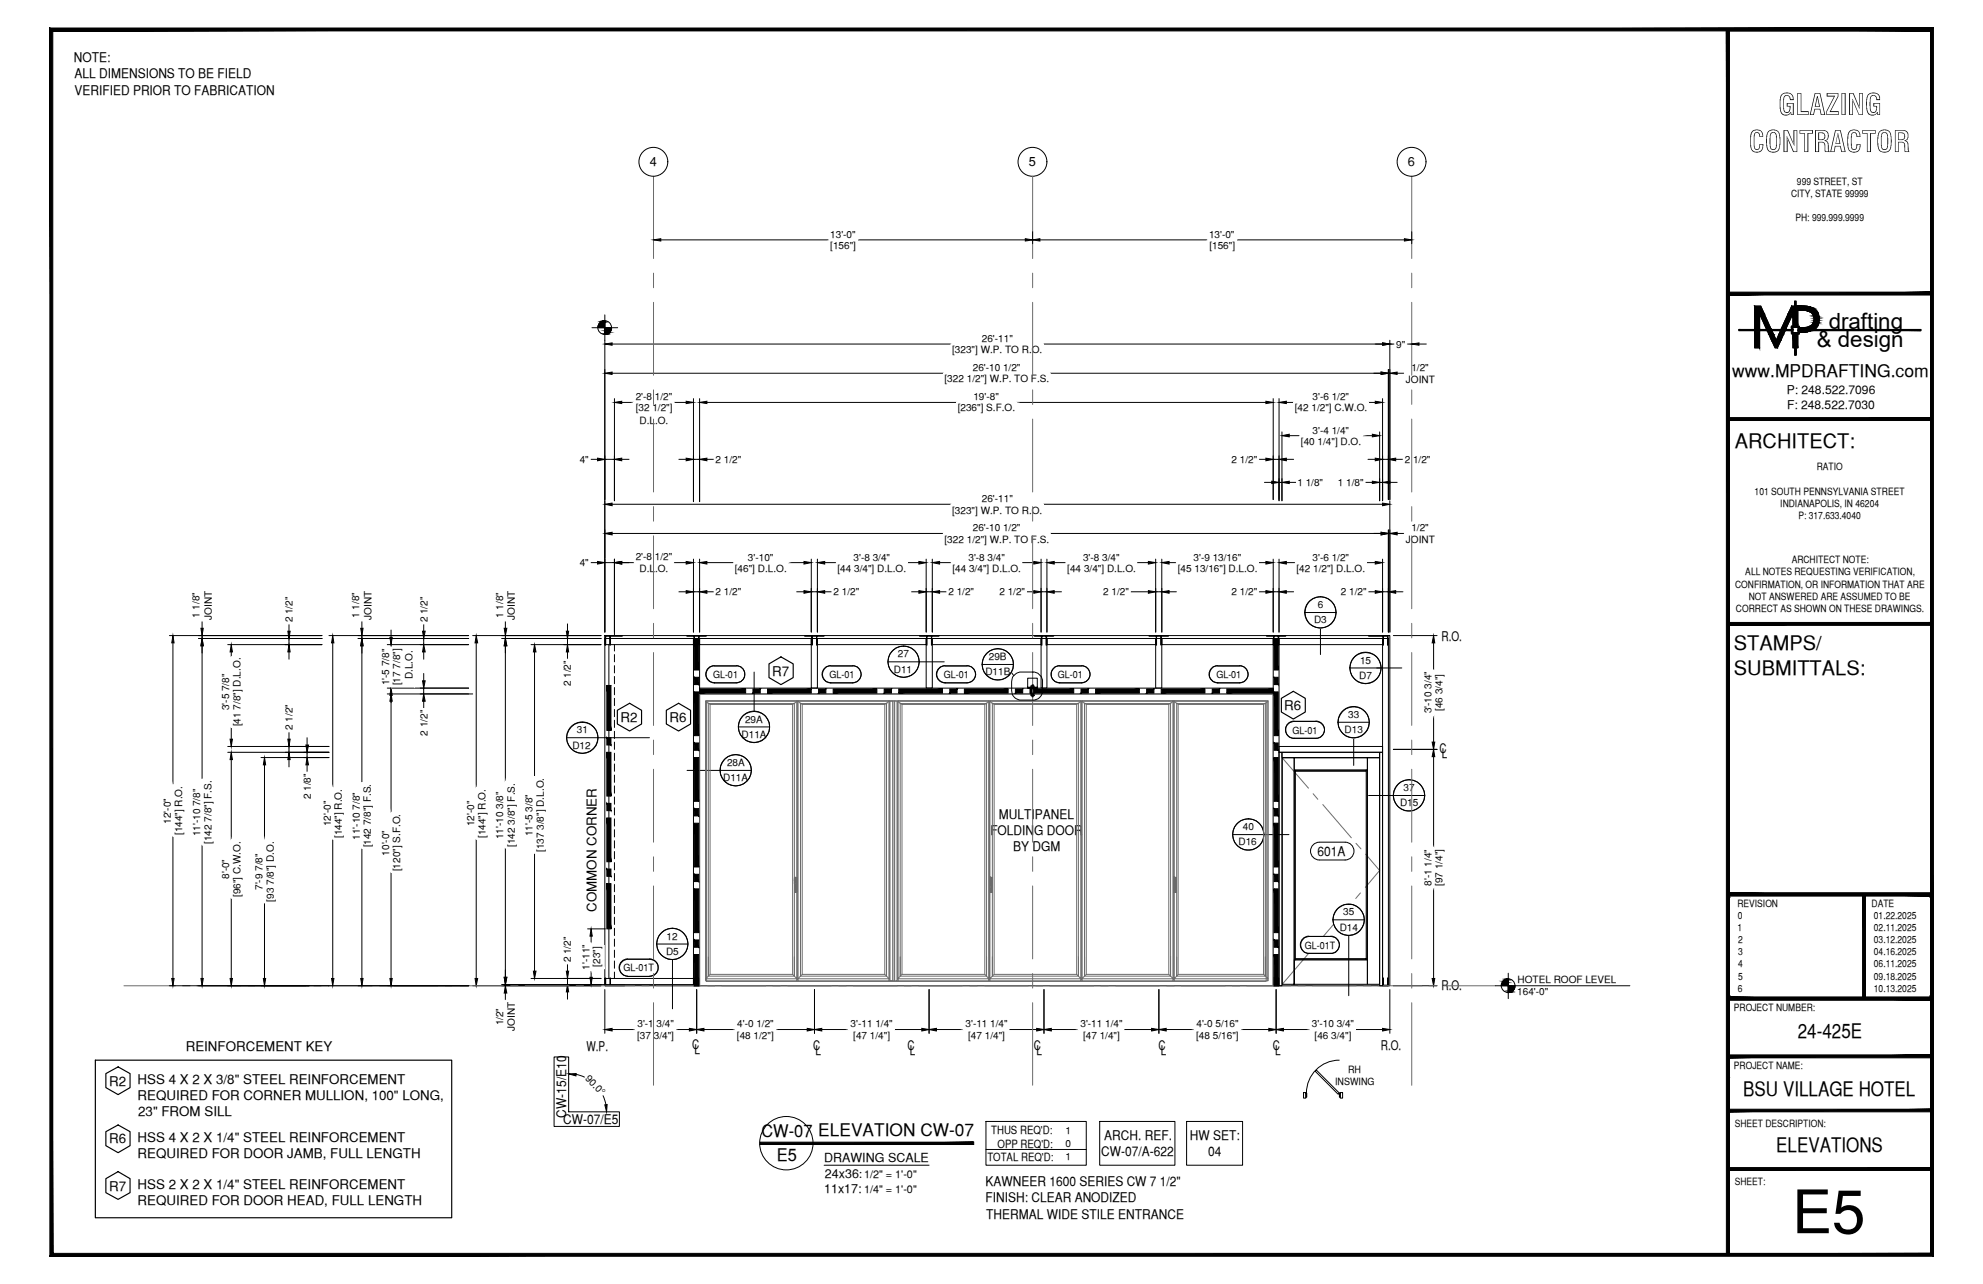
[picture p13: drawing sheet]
<svg xmlns="http://www.w3.org/2000/svg" width="432mm" height="279mm" viewBox="0 0 432 279" stroke-linecap="round" stroke-linejoin="round" font-family="sans-serif">
<defs><g id="words">
<text font-size="13.1" x="390.2" y="268.4">E5</text>
<g font-size="6.3">
<text x="387.2" y="25">GLAZING</text>
<text x="380.8" y="33.1">CONTRACTOR</text>
</g>
<g font-size="4.9">
<text x="398.2" y="71.5">drafting</text>
<text x="395.6" y="75.5">&amp; design</text>
</g>
<g font-size="4.4">
<text x="377.8" y="97.5">ARCHITECT:</text>
<text x="377.6" y="141.5">STAMPS/</text>
<text x="377.6" y="146.9">SUBMITTALS:</text>
<text x="391.5" y="225.8">24-425E</text>
<text x="379.6" y="238.5">BSU VILLAGE HOTEL</text>
<text x="386.8" y="250.7">ELEVATIONS</text>
</g>
<g font-size="3.8">
<text x="377.2" y="82">www.MPDRAFTING.com</text>
<text x="165.8" y="247.4">CW-07 ELEVATION CW-07</text>
<text x="169.2" y="252.7">E5</text>
</g>
<g font-size="2.9">
<text x="16.1" y="13.5">NOTE:</text>
<text x="16.2" y="17">ALL DIMENSIONS TO BE FIELD</text>
<text x="16.2" y="20.6">VERIFIED PRIOR TO FABRICATION</text>
<text x="313.9" y="139.4">R.O.</text>
<text x="168.1" y="147">R7</text>
<text x="279.7" y="154.4">R6</text>
<text x="135.1" y="157.1">R2</text>
<text x="145.8" y="157.1">R6</text>
<text x="313.4" y="163.9">C</text>
<text x="313.9" y="164.9">L</text>
<text x="217.5" y="178.1">MULTIPANEL</text>
<text x="215.6" y="181.7">FOLDING DOOR</text>
<text x="220.6" y="185.2">BY DGM</text>
<text x="286.9" y="186.2">601A</text>
<text x="129.9" y="198.4" transform="rotate(-90 129.9 198.4)">COMMON CORNER</text>
<text x="313.9" y="215.5">R.O.</text>
<text x="40.4" y="228.7">REINFORCEMENT KEY</text>
<text x="127.7" y="228.7">W.P.</text>
<text x="150.7" y="228.3">C</text>
<text x="151.3" y="229.3">L</text>
<text x="177.1" y="228.5">C</text>
<text x="177.6" y="229.6">L</text>
<text x="197.6" y="228.5">C</text>
<text x="198.1" y="229.6">L</text>
<text x="225.1" y="228.5">C</text>
<text x="225.7" y="229.6">L</text>
<text x="252.3" y="228.5">C</text>
<text x="252.8" y="229.6">L</text>
<text x="277.2" y="228.5">C</text>
<text x="277.7" y="229.6">L</text>
<text x="300.7" y="228.5">R.O.</text>
<text x="23.7" y="236.2">R2</text>
<text x="30" y="235.8">HSS 4 X 2 X 3/8&quot; STEEL REINFORCEMENT</text>
<text x="30" y="239.4">REQUIRED FOR CORNER MULLION, 100&quot; LONG,</text>
<text x="30.1" y="243">23&quot; FROM SILL</text>
<text x="122.6" y="244.6">CW-07/E5</text>
<text x="123.3" y="243.2" transform="rotate(-90 123.3 243.2)">CW-15/E10</text>
<text x="23.7" y="248.8">R6</text>
<text x="30" y="248.5">HSS 4 X 2 X 1/4&quot; STEEL REINFORCEMENT</text>
<text x="239.8" y="251.5">CW-07/A-622</text>
<text x="240.4" y="248">ARCH. REF.</text>
<text x="259.1" y="248">HW SET:</text>
<text x="263.1" y="251.5">04</text>
<text x="30" y="252">REQUIRED FOR DOOR JAMB, FULL LENGTH</text>
<text x="23.7" y="259.1">R7</text>
<text x="30" y="258.6">HSS 2 X 2 X 1/4&quot; STEEL REINFORCEMENT</text>
<text x="30" y="262.2">REQUIRED FOR DOOR HEAD, FULL LENGTH</text>
<text x="214.6" y="258.1">KAWNEER 1600 SERIES CW 7 1/2&quot;</text>
<text x="214.6" y="261.6">FINISH: CLEAR ANODIZED</text>
<text x="214.8" y="265.2">THERMAL WIDE STILE ENTRANCE</text>
</g>
<g font-size="2.8">
<text x="141.5" y="36.2">4</text>
<text x="224" y="36.2">5</text>
<text x="306.6" y="36.2">6</text>
</g>
<g font-size="2.7">
<text x="179.5" y="252.9">DRAWING SCALE</text>
<text x="179.6" y="256.3">24x36:</text>
<text x="179.5" y="259.6">11x17:</text>
</g>
<g font-size="2.6">
<text x="389.1" y="85.8">P: 248.522.7096</text>
<text x="389.1" y="89">F: 248.522.7030</text>
</g>
<g font-size="2.5">
<text x="215.8" y="246.8">THUS REQ'D:</text>
<text x="217.2" y="249.7">OPP REQ'D:</text>
<text x="215" y="252.6">TOTAL REQ'D:</text>
</g>
<g font-size="2.4">
<text x="188.2" y="256.4">1/2&quot; = 1'-0&quot;</text>
<text x="188.2" y="259.6">1/4&quot; = 1'-0&quot;</text>
</g>
<g font-size="2.2">
<text x="391.3" y="40.2">999 STREET, ST</text>
<text x="390" y="42.9">CITY, STATE 99999</text>
<text x="180.8" y="51.8">13'-0&quot;</text>
<text x="263.3" y="51.8">13'-0&quot;</text>
<text x="391" y="48.2">PH: 999.999.9999</text>
<text x="180.8" y="54.2">[156&quot;]</text>
<text x="263.3" y="54.2">[156&quot;]</text>
<text x="207.3" y="76.8">[323&quot;] W.P. TO R.O.</text>
<text x="213.8" y="74.4">26'-11&quot;</text>
<text x="304" y="75.6">9&quot;</text>
<text x="205.7" y="83.2">[322 1/2&quot;] W.P. TO F.S.</text>
<text x="211.8" y="80.8">26'-10 1/2&quot;</text>
<text x="306.1" y="83.3">JOINT</text>
<text x="307.3" y="80.6">1/2&quot;</text>
<text x="138.4" y="87.1">2'-8 1/2&quot;</text>
<text x="138.4" y="89.5">[32 1/2&quot;]</text>
<text x="208.5" y="89.5">[236&quot;] S.F.O.</text>
<text x="212" y="87.1">19'-8&quot;</text>
<text x="281.9" y="89.5">[42 1/2&quot;] C.W.O.</text>
<text x="285.8" y="87.1">3'-6 1/2&quot;</text>
<text x="139.3" y="92.2">D.L.O.</text>
<text x="285.8" y="94.4">3'-4 1/4&quot;</text>
<text x="126.2" y="100.8">4&quot;</text>
<text x="155.8" y="100.8">2 1/2&quot;</text>
<text x="268.2" y="100.8">2 1/2&quot;</text>
<text x="283.3" y="96.8">[40 1/4&quot;] D.O.</text>
<text x="305.9" y="100.8">2 1/2&quot;</text>
<text x="282.5" y="105.7">1 1/8&quot;</text>
<text x="291.3" y="105.7">1 1/8&quot;</text>
<text x="382.1" y="107.6">101 SOUTH PENNSYLVANIA STREET</text>
<text x="395.6" y="102.3">RATIO</text>
<text x="207.3" y="111.8">[323&quot;] W.P. TO R.O.</text>
<text x="213.8" y="109.3">26'-11&quot;</text>
<text x="387.7" y="110.3">INDIANAPOLIS, IN 46204</text>
<text x="391.6" y="113">P: 317.633.4040</text>
<text x="205.7" y="118.1">[322 1/2&quot;] W.P. TO F.S.</text>
<text x="211.8" y="115.6">26'-10 1/2&quot;</text>
<text x="306.1" y="118.2">JOINT</text>
<text x="307.3" y="115.5">1/2&quot;</text>
<text x="126.2" y="123.3">4&quot;</text>
<text x="138.4" y="121.9">2'-8 1/2&quot;</text>
<text x="139.3" y="124.5">D.L.O.</text>
<text x="160" y="124.5">[46&quot;] D.L.O.</text>
<text x="162.9" y="122">3'-10&quot;</text>
<text x="182.4" y="124.5">[44 3/4&quot;] D.L.O.</text>
<text x="185.9" y="122">3'-8 3/4&quot;</text>
<text x="207.4" y="124.5">[44 3/4&quot;] D.L.O.</text>
<text x="210.9" y="122">3'-8 3/4&quot;</text>
<text x="232.4" y="124.5">[44 3/4&quot;] D.L.O.</text>
<text x="235.8" y="122">3'-8 3/4&quot;</text>
<text x="256.5" y="124.5">[45 13/16&quot;] D.L.O.</text>
<text x="259.9" y="122">3'-9 13/16&quot;</text>
<text x="282.3" y="124.5">[42 1/2&quot;] D.L.O.</text>
<text x="285.8" y="122">3'-6 1/2&quot;</text>
<text x="380" y="125.2">ALL NOTES REQUESTING VERIFICATION,</text>
<text x="390.1" y="122.6">ARCHITECT NOTE:</text>
<text x="155.8" y="129.5">2 1/2&quot;</text>
<text x="181.5" y="129.5">2 1/2&quot;</text>
<text x="206.5" y="129.5">2 1/2&quot;</text>
<text x="217.6" y="129.5">2 1/2&quot;</text>
<text x="240.2" y="129.5">2 1/2&quot;</text>
<text x="268.2" y="129.5">2 1/2&quot;</text>
<text x="292" y="129.5">2 1/2&quot;</text>
<text x="377.8" y="127.9">CONFIRMATION, OR INFORMATION THAT ARE</text>
<text x="380.8" y="130.6">NOT ANSWERED ARE ASSUMED TO BE</text>
<text x="43.4" y="134.5" transform="rotate(-90 43.4 134.5)">1 1/8&quot;</text>
<text x="46.1" y="134.8" transform="rotate(-90 46.1 134.8)">JOINT</text>
<text x="63.7" y="135.4" transform="rotate(-90 63.7 135.4)">2 1/2&quot;</text>
<text x="78.2" y="134.5" transform="rotate(-90 78.2 134.5)">1 1/8&quot;</text>
<text x="80.9" y="134.8" transform="rotate(-90 80.9 134.8)">JOINT</text>
<text x="93.1" y="135.4" transform="rotate(-90 93.1 135.4)">2 1/2&quot;</text>
<text x="109.5" y="134.5" transform="rotate(-90 109.5 134.5)">1 1/8&quot;</text>
<text x="112.1" y="134.8" transform="rotate(-90 112.1 134.8)">JOINT</text>
<text x="286.1" y="135.6">D3</text>
<text x="287" y="132.3">6</text>
<text x="378" y="133.2">CORRECT AS SHOWN ON THESE DRAWINGS.</text>
<text x="195.5" y="143">27</text>
<text x="215.3" y="143.6">29B</text>
<text x="84.7" y="149.2" transform="rotate(-90 84.7 149.2)">1'-5 7/8&quot;</text>
<text x="87.1" y="149.2" transform="rotate(-90 87.1 149.2)">[17 7/8&quot;]</text>
<text x="89.8" y="147.9" transform="rotate(-90 89.8 147.9)">D.L.O.</text>
<text x="124.3" y="149.4" transform="rotate(-90 124.3 149.4)">2 1/2&quot;</text>
<text x="155.3" y="147.5">GL-01</text>
<text x="180.6" y="147.5">GL-01</text>
<text x="194.6" y="146.4">D11</text>
<text x="205.5" y="147.5">GL-01</text>
<text x="214.6" y="146.9">D11B</text>
<text x="230.4" y="147.5">GL-01</text>
<text x="264.9" y="147.5">GL-01</text>
<text x="296" y="147.8">D7</text>
<text x="296.2" y="144.4">15</text>
<text x="49.9" y="154.6" transform="rotate(-90 49.9 154.6)">3'-5 7/8&quot;</text>
<text x="311.7" y="155.3" transform="rotate(-90 311.7 155.3)">3'-10 3/4&quot;</text>
<text x="314.1" y="154.7" transform="rotate(-90 314.1 154.7)">[46 3/4&quot;]</text>
<text x="52.4" y="158.1" transform="rotate(-90 52.4 158.1)">[41 7/8&quot;] D.L.O.</text>
<text x="63.7" y="158.9" transform="rotate(-90 63.7 158.9)">2 1/2&quot;</text>
<text x="93.1" y="160.1" transform="rotate(-90 93.1 160.1)">2 1/2&quot;</text>
<text x="125.6" y="159.6">31</text>
<text x="161.5" y="160.6">D11A</text>
<text x="162.2" y="157.2">29A</text>
<text x="281.4" y="159.6">GL-01</text>
<text x="292.8" y="159.6">D13</text>
<text x="293.6" y="156.2">33</text>
<text x="124.7" y="162.9">D12</text>
<text x="158.3" y="166.7">28A</text>
<text x="67.7" y="173.9" transform="rotate(-90 67.7 173.9)">2 1/8&quot;</text>
<text x="157.5" y="170">D11A</text>
<text x="305.6" y="172.1">37</text>
<text x="37.2" y="179.3" transform="rotate(-90 37.2 179.3)">12'-0&quot;</text>
<text x="72" y="179.8" transform="rotate(-90 72 179.8)">12'-0&quot;</text>
<text x="103.3" y="179.8" transform="rotate(-90 103.3 179.8)">12'-0&quot;</text>
<text x="304.9" y="175.5">D15</text>
<text x="39.7" y="181.7" transform="rotate(-90 39.7 181.7)">[144&quot;] R.O.</text>
<text x="43.6" y="182" transform="rotate(-90 43.6 182)">11'-10 7/8&quot;</text>
<text x="46" y="183.6" transform="rotate(-90 46 183.6)">[142 7/8&quot;] F.S.</text>
<text x="74.4" y="182.4" transform="rotate(-90 74.4 182.4)">[144&quot;] R.O.</text>
<text x="78.4" y="182.8" transform="rotate(-90 78.4 182.8)">11'-10 7/8&quot;</text>
<text x="80.8" y="184.4" transform="rotate(-90 80.8 184.4)">[142 7/8&quot;] F.S.</text>
<text x="105.7" y="182.4" transform="rotate(-90 105.7 182.4)">[144&quot;] R.O.</text>
<text x="109.6" y="182.6" transform="rotate(-90 109.6 182.6)">11'-10 3/8&quot;</text>
<text x="112.1" y="184.3" transform="rotate(-90 112.1 184.3)">[142 3/8&quot;] F.S.</text>
<text x="116" y="182" transform="rotate(-90 116 182)">11'-5 3/8&quot;</text>
<text x="118.4" y="185.4" transform="rotate(-90 118.4 185.4)">[137 3/8&quot;] D.L.O.</text>
<text x="269.7" y="184">D16</text>
<text x="270.6" y="180.7">40</text>
<text x="49.9" y="191.3" transform="rotate(-90 49.9 191.3)">8'-0&quot;</text>
<text x="84.7" y="186.2" transform="rotate(-90 84.7 186.2)">10'-0&quot;</text>
<text x="87.1" y="189.6" transform="rotate(-90 87.1 189.6)">[120&quot;] S.F.O.</text>
<text x="52.4" y="195.2" transform="rotate(-90 52.4 195.2)">[96&quot;] C.W.O.</text>
<text x="57.1" y="193.7" transform="rotate(-90 57.1 193.7)">7'-9 7/8&quot;</text>
<text x="59.6" y="196.2" transform="rotate(-90 59.6 196.2)">[93 7/8&quot;] D.O.</text>
<text x="311.7" y="192.8" transform="rotate(-90 311.7 192.8)">8'-1 1/4&quot;</text>
<text x="314.1" y="192.8" transform="rotate(-90 314.1 192.8)">[97 1/4&quot;]</text>
<text x="378.3" y="197.3">REVISION</text>
<text x="407.5" y="197.3">DATE</text>
<text x="291.7" y="202.5">D14</text>
<text x="292.5" y="199.2">35</text>
<text x="378.3" y="202.6">1</text>
<text x="378.4" y="200">0</text>
<text x="408" y="200">01.22.2025</text>
<text x="408" y="202.6">02.11.2025</text>
<text x="124.3" y="209.4" transform="rotate(-90 124.3 209.4)">2 1/2&quot;</text>
<text x="145" y="207.8">D5</text>
<text x="145.2" y="204.5">12</text>
<text x="284.1" y="206.4">GL-01T</text>
<text x="378.5" y="205.2">2</text>
<text x="378.5" y="207.9">3</text>
<text x="408" y="205.2">03.12.2025</text>
<text x="408" y="207.9">04.16.2025</text>
<text x="128.3" y="211" transform="rotate(-90 128.3 211)">1'-11&quot;</text>
<text x="130.7" y="210.4" transform="rotate(-90 130.7 210.4)">[23&quot;]</text>
<text x="135.8" y="211.4">GL-01T</text>
<text x="330.5" y="213.8">HOTEL ROOF LEVEL</text>
<text x="378.4" y="215.8">6</text>
<text x="378.5" y="210.5">4</text>
<text x="378.5" y="213.2">5</text>
<text x="408" y="210.5">06.11.2025</text>
<text x="408" y="213.2">09.18.2025</text>
<text x="408" y="215.8">10.13.2025</text>
<text x="330.4" y="216.5">164'-0&quot;</text>
<text x="377.6" y="219.9">PROJECT NUMBER:</text>
<text x="109.5" y="223.1" transform="rotate(-90 109.5 223.1)">1/2&quot;</text>
<text x="112.1" y="224.3" transform="rotate(-90 112.1 224.3)">JOINT</text>
<text x="138.7" y="226.1">[37 3/4&quot;]</text>
<text x="138.8" y="223.6">3'-1 3/4&quot;</text>
<text x="160.5" y="226.1">[48 1/2&quot;]</text>
<text x="160.5" y="223.6">4'-0 1/2&quot;</text>
<text x="185.2" y="223.6">3'-11 1/4&quot;</text>
<text x="185.8" y="226.1">[47 1/4&quot;]</text>
<text x="210.2" y="223.6">3'-11 1/4&quot;</text>
<text x="210.8" y="226.1">[47 1/4&quot;]</text>
<text x="235.3" y="223.6">3'-11 1/4&quot;</text>
<text x="235.8" y="226.1">[47 1/4&quot;]</text>
<text x="260.5" y="226.1">[48 5/16&quot;]</text>
<text x="260.5" y="223.6">4'-0 5/16&quot;</text>
<text x="285.7" y="223.6">3'-10 3/4&quot;</text>
<text x="286.3" y="226.1">[46 3/4&quot;]</text>
<text x="293.6" y="233.4">RH</text>
<text x="377.6" y="232.5">PROJECT NAME:</text>
<text x="127.3" y="234.9" transform="rotate(45 127.3 234.9)">90.0°</text>
<text x="290.7" y="236.1">INSWING</text>
<text x="377.8" y="245.2">SHEET DESCRIPTION:</text>
<text x="232" y="246.7">1</text>
<text x="232" y="249.6">0</text>
<text x="232" y="252.4">1</text>
<text x="377.8" y="257.9">SHEET:</text>
</g>
</g></defs>
<!-- layer: COMPONENTS -->
<g fill="none" stroke="#000" stroke-width=".22">
<path d="M131.7 138.9h19.3v1.4h-19.3zM151 138.9h1.3v75.6h-1.3zM152.3 138.9h24.4v1.4h-24.4zM176.7 138.9h1.3v10.8h-1.3zM178 138.9h23.7v1.4h-23.7zM201.7 138.9h1.3v10.8h-1.3zM203 138.9h23.7v1.4h-23.7zM226.7 138.9h25v1.4h-23.7v-1.4v10.8h-1.3zM251.7 138.9h25.5v1.4h-24.2v-1.4v10.8h-1.3zM277.2 138.9h1.3v75.6h-1.3zM278.5 138.9h22.6v1.4h-22.6zM301.1 138.9h1.2v75.6h-1.2z"/>
<path d="M133.8 140.3v1.4M133.8 142.4v1.6M133.8 144.8v1.6M133.8 147.2v1.6M133.8 149.6v1.6M133.8 152v1.5M133.8 154.4v1.6M133.8 156.7v1.6M133.8 159.1v1.6M152.3 149.7h124.9v1.3h-124.9zM133.8 161.5v1.6M133.8 163.9v1.6"/>
<path d="M133.8 166.2v1.6M133.8 168.7v1.5M133.8 171v1.6M133.8 173.4v1.6M133.8 175.8v1.6M133.8 178.2v1.6M278.5 162.4h22.6v1.3h-22.6zM133.8 180.5v1.6M133.8 182.9v1.6M133.8 185.3v1.6M133.8 187.7v1.6M133.8 190.1v1.5"/>
<path d="M133.8 192.5v1.6M133.8 194.8v1.6M133.8 197.2v1.6M133.8 199.6v1.6M131.7 212.9h19.3v1.3h-19.3zM133.8 202v1.6M133.8 204.3v1.6M133.8 206.8v1.5M133.8 209.1v1.6M133.8 211.5v1.4"/>
</g>
<!-- layer: SYMBOLS -->
<g fill="none" stroke="#fff" stroke-width=".22">
<path d="M287.5 129.9l.9 .1M126.8 157.2l-.9 .1M155.3 148.5h5.4l-5.1 .1h4.7M160.3 144.9h-5h5.4M164.2 154.8l.9 .1M180.6 148.5h5.4l-5.1 .1h4.8M185.7 144.9h-5.1h5.4M196.8 140.6l-.9 .1M205.5 148.5h5.4l-5.1 .1h4.8M210.6 144.9h-5.1h5.4M217.3 141.2l.9 .1M230.4 148.5h5.4l-5 .1h4.7"/>
<path d="M235.5 144.9h-5.1h5.4M264.9 148.5h5.4l-5.1 .1h4.7M269.9 144.9h-5h5.4M286.6 157h-5.1h5.4M294.8 153.8l.9 .1M297.4 142l.9 .1M160.2 164.2l.9 .1M271.8 178.2l-.8 .1M281.5 160.7h5.4h-5.1h4.8M306.8 169.7l.9 .1M293.7 196.8h.9M136.4 212.4h5.4l-5.1 .1h4.8"/>
<path d="M141.5 208.7l-5.1 .1h5.4M146.4 202l.9 .1M284.7 207.5h5.4h-5h4.7M289.8 203.8h-5.1h5.4"/>
</g>
<g fill="#fff" stroke="#fff" stroke-width=".22">
<path d="M154.7 145.1l.6-.2h5.4zM154.7 145.1h6.6l-.6-.2zM154.2 145.5l.5-.4h6.6zM154.2 145.5h7.6l-.5-.4zM154.2 145.5h7.6l-7.9 .6zM153.9 146.1h8.2l-.3-.6zM153.9 146.1h8.2l-8.4 .6zM153.7 146.7h8.5l-.1-.6zM153.7 146.7h8.5l-8.3 .7zM153.9 147.4h8.2l.1-.7zM153.9 147.4h8.2l-7.9 .5zM154.2 147.9h7.6l.3-.5zM154.2 147.9h7.6l-7.1 .4zM154.7 148.3h6.6l.5-.4zM154.7 148.3h6.6l-6 .2zM155.3 148.5h5.4l.6-.2z"/>
<path d="M135.8 209l.6-.2h5.4zM135.8 209h6.6l-.6-.2zM135.3 209.4l.5-.4h6.6zM135.3 209.4h7.6l-.5-.4zM135.3 209.4h7.6l-7.9 .5zM135 209.9h8.3l-.4-.5zM135 209.9h8.3l-8.4 .7zM134.9 210.6h8.4v-.7zM134.9 210.6h8.4l-8.3 .6zM135 211.2h8.3v-.6zM135 211.2h8.3l-8 .6zM135.3 211.8h7.6l.4-.6zM135.3 211.8h7.6l-7.1 .4zM135.8 212.2h6.6l.5-.4zM135.8 212.2h6.6l-6 .2zM136.4 212.4h5.4l.6-.2z"/>
<path d="M280.9 157.2l.6-.2h5.4zM280.9 157.2h6.6l-.6-.2zM280.4 157.7l.5-.5h6.6zM280.4 157.7h7.6l-.5-.5zM280.4 157.7h7.6l-8 .5zM280 158.2h8.3l-.3-.5zM280 158.2h8.3l-8.3 .6zM280 158.8h8.4l-.1-.6zM280 158.8h8.4l-8.4 .6zM280 159.4h8.3l.1-.6zM280 159.4h8.3l-7.9 .6zM280.4 160h7.6l.3-.6zM280.4 160h7.6l-7.1 .5zM280.9 160.5h6.6l.5-.5zM280.9 160.5h6.6l-6 .2zM281.5 160.7h5.4l.6-.2z"/>
<path d="M180 145.1l.6-.2h5.4zM180 145.1h6.6l-.6-.2zM180 145.1h6.6l-7.1 .4zM179.5 145.5h7.6l-.5-.4zM179.5 145.5h7.6l-7.9 .6zM179.2 146.1h8.2l-.3-.6zM179.2 146.1h8.2l-8.3 .6zM179.1 146.7h8.4l-.1-.6zM179.1 146.7h8.4l-8.3 .7zM179.2 147.4h8.2l.1-.7zM179.2 147.4h8.2l-7.9 .5zM179.5 147.9h7.6l.3-.5zM179.5 147.9h7.6l-7.1 .4zM180 148.3h6.6l.5-.4zM180 148.3h6.6l-6 .2zM180.6 148.5h5.4l.6-.2z"/>
<path d="M204.9 145.1l.6-.2h5.4zM204.9 145.1h6.6l-.6-.2zM204.4 145.5l.5-.4h6.6zM204.4 145.5h7.6l-.5-.4zM204.4 145.5h7.6l-7.9 .6zM204.1 146.1h8.2l-.3-.6zM204.1 146.1h8.2l-8.3 .6zM204 146.7h8.5l-.2-.6zM204 146.7h8.5l-8.4 .7zM204.1 147.4h8.2l.2-.7zM204.1 147.4h8.2l-7.9 .5zM204.4 147.9h7.6l.3-.5zM204.4 147.9h7.6l-7.1 .4zM204.9 148.3h6.6l.5-.4zM204.9 148.3h6.6l-6 .2zM205.5 148.5h5.4l.6-.2z"/>
<path d="M229.8 145.1l.6-.2h5.4zM229.8 145.1h6.6l-.6-.2zM229.8 145.1h6.6l-7 .4zM229.4 145.5h7.5l-.5-.4zM229.4 145.5h7.5l-7.9 .6zM229 146.1h8.2l-.3-.6zM229 146.1h8.2l-8.3 .6zM228.9 146.7h8.5l-.2-.6zM228.9 146.7h8.5l-8.4 .7zM229 147.4h8.2l.2-.7zM229 147.4h8.2l-7.9 .5zM229.3 147.9h7.6l.3-.5zM229.3 147.9h7.6l-7.1 .4zM229.8 148.3h6.6l.5-.4zM229.8 148.3h6.6l-6 .2zM230.4 148.5h5.4l.6-.2z"/>
<path d="M264.2 145.1l.7-.2h5.4zM264.2 145.1h6.6l-.5-.2zM264.2 145.1h6.6l-7 .4zM263.8 145.5h7.5l-.5-.4zM263.8 145.5h7.5l-7.8 .6zM263.5 146.1h8.2l-.4-.6zM263.5 146.1h8.2l-8.4 .6zM263.3 146.7h8.5l-.1-.6zM263.3 146.7h8.5l-8.4 .7zM263.4 147.4h8.3l.1-.7zM263.4 147.4h8.3l-7.9 .5zM263.8 147.9h7.5l.4-.5zM263.8 147.9h7.5l-7.1 .4zM264.2 148.3h6.7l.4-.4zM264.2 148.3h6.7l-6 .2zM264.9 148.5h5.4l.6-.2z"/>
<path d="M293.1 160.1l1.7 .5zM293.1 160.1l2.6 .4-.9 .1zM292.4 159.6l.7 .5 2.6 .4zM292.4 159.6l4.1 .5-.8 .4zM291.8 158.9l.6 .7 4.1 .5zM291.8 158.9l5.4 .7-.7 .5zM291.5 158.1l.3 .8 5.4 .7zM291.5 158.1l6.3 .8-.6 .7zM291.4 157.2l.1 .9 6.3 .8zM291.4 157.2l6.7 .9-.3 .8zM291.5 156.3l-.1 .9 6.7 .9zM291.5 156.3l6.7 .9-.1 .9zM291.8 155.5l-.3 .8 6.7 .9zM291.8 155.5l6.3 .8 .1 .9zM292.4 154.8l-.6 .7 6.3 .8zM292.4 154.8l5.4 .7 .3 .8zM292.4 154.8l5.4 .7-4.7-1.3zM293.1 154.2l4.1 .6 .6 .7zM293.1 154.2l4.1 .6-3.3-.9zM293.9 153.9l2.6 .3 .7 .6zM293.9 153.9l2.6 .3-1.7-.4zM294.8 153.8l1.7 .4z"/>
<path d="M285.9 136.2l1.6 .5zM285.9 136.2l2.5 .3-.9 .2zM285.1 135.7l.8 .5 2.5 .3zM285.1 135.7l4.1 .5-.8 .3zM284.6 134.9l.5 .8 4.1 .5zM284.6 134.9l5.3 .8-.7 .5zM284.3 134.2l.3 .7 5.3 .8zM284.3 134.2l6.2 .7-.6 .8zM284.2 133.3l.1 .9 6.2 .7zM284.2 133.3l6.6 .9-.3 .7zM284.3 132.4l-.1 .9 6.6 .9zM284.3 132.4l6.7 .9-.2 .9zM284.6 131.6l-.3 .8 6.7 .9zM284.6 131.6l6.2 .8 .2 .9zM285.1 130.9l-.5 .7 6.2 .8zM285.1 130.9l5.4 .7 .3 .8zM285.1 130.9l5.4 .7-4.6-1.3zM285.9 130.3l4 .6 .6 .7zM285.9 130.3l4 .6-3.3-.9zM286.6 130l2.6 .3 .7 .6zM286.6 130l2.6 .3-1.7-.4zM287.5 129.9l1.7 .4z"/>
<path d="M144.7 208.3l.8 .4 .9 .1zM144.7 208.3l2.6 .4-.9 .1zM144 207.8l.7 .5 2.6 .4zM144 207.8l4.1 .5-.8 .4zM143.4 207.1l.6 .7 4.1 .5zM143.4 207.1l5.4 .7-.7 .5zM143.1 206.3l.3 .8 5.4 .7zM143.1 206.3l6.3 .8-.6 .7zM143 205.4l.1 .9 6.3 .8zM143 205.4l6.7 .9-.3 .8zM143.1 204.5l-.1 .9 6.7 .9zM143.1 204.5l6.7 .9-.1 .9zM143.4 203.7l-.3 .8 6.7 .9zM143.4 203.7l6.3 .8 .1 .9zM144 203l-.6 .7 6.3 .8zM144 203l5.4 .7 .3 .8zM144 203l5.4 .7-4.7-1.3zM144.7 202.4l4.1 .6 .6 .7zM144.7 202.4l4.1 .6-3.3-.9zM145.5 202.1l2.6 .3 .7 .6zM145.5 202.1l2.6 .3-1.7-.4zM146.4 202l1.7 .4z"/>
<path d="M158.5 170.6l1.7 .4zM158.5 170.6l2.6 .3-.9 .1zM157.8 170l.7 .6 2.6 .3zM157.8 170l4.1 .6-.8 .3zM157.3 169.3l.5 .7 4.1 .6zM157.3 169.3l5.3 .7-.7 .6zM156.9 168.5l.4 .8 5.3 .7zM156.9 168.5l6.3 .8-.6 .7zM156.8 167.6l.1 .9 6.3 .8zM156.8 167.6l6.7 .9-.3 .8zM156.9 166.8l-.1 .8 6.7 .9zM156.9 166.8l6.7 .8-.1 .9zM157.3 165.9l-.4 .9 6.7 .8zM157.3 165.9l6.2 .9 .1 .8zM157.8 165.2l-.5 .7 6.2 .9zM157.8 165.2l5.4 .7 .3 .9zM157.8 165.2l5.4 .7-4.7-1.2zM158.5 164.7l4.1 .5 .6 .7zM158.5 164.7l4.1 .5-3.3-.9zM159.3 164.3l2.6 .4 .7 .5zM159.3 164.3l2.6 .4-1.7-.5zM160.2 164.2l1.7 .5z"/>
<path d="M271.8 185l1.8-.5-.9 .4zM271 184.9l.8 .1 1.8-.5zM271 184.9l3.3-.9-.7 .5zM270.1 184.5l.9 .4 3.3-.9zM270.1 184.5l4.7-1.2-.5 .7zM269.4 184l.7 .5 4.7-1.2zM269.4 184l5.7-1.5-.3 .8zM268.9 183.3l.5 .7 5.7-1.5zM268.9 183.3l6.3-1.7-.1 .9zM268.5 182.5l.4 .8 6.3-1.7zM268.5 182.5l6.6-1.8 .1 .9zM268.4 181.6l.1 .9 6.6-1.8zM268.4 181.6l6.4-1.7 .3 .8zM268.5 180.7l-.1 .9 6.4-1.7zM268.5 180.7l5.8-1.5 .5 .7zM268.9 179.9l-.4 .8 5.8-1.5zM268.9 179.9l4.7-1.3 .7 .6zM269.4 179.2l-.5 .7 4.7-1.3zM269.4 179.2l3.3-.9 .9 .3zM269.4 179.2l3.3-.9-2.6 .3zM270.1 178.6l1.7-.4 .9 .1zM270.1 178.6l1.7-.4z"/>
<path d="M305.1 176l.8 .4 .9 .1zM305.1 176l2.6 .4-.9 .1zM304.4 175.5l.7 .5 2.6 .4zM304.4 175.5l4.1 .5-.8 .4zM303.9 174.8l.5 .7 4.1 .5zM303.9 174.8l5.3 .7-.7 .5zM303.5 174l.4 .8 5.3 .7zM303.5 174l6.3 .8-.6 .7zM303.4 173.1l.1 .9 6.3 .8zM303.4 173.1l6.7 .9-.3 .8zM303.5 172.2l-.1 .9 6.7 .9zM303.5 172.2l6.8 .9-.2 .9zM303.9 171.4l-.4 .8 6.8 .9zM303.9 171.4l6.2 .8 .2 .9zM304.4 170.7l-.5 .7 6.2 .8zM304.4 170.7l5.4 .7 .3 .8zM304.4 170.7l5.4 .7-4.7-1.3zM305.1 170.1l4.1 .6 .6 .7zM305.1 170.1l4.1 .6-3.3-.9zM305.9 169.8l2.6 .3 .7 .6zM305.9 169.8l2.6 .3-1.7-.4zM306.8 169.7l1.7 .4z"/>
<path d="M196.8 147.4l1.6-.5zM195.9 147.3l.9 .1 1.6-.5zM195.9 147.3l3.3-.9-.8 .5zM195.1 146.9l.8 .4 3.3-.9zM195.1 146.9l4.6-1.2-.5 .7zM194.4 146.4l.7 .5 4.6-1.2zM194.4 146.4l5.6-1.6-.3 .9zM193.8 145.7l.6 .7 5.6-1.6zM193.8 145.7l6.4-1.7-.2 .8zM193.5 144.8l.3 .9 6.4-1.7zM193.5 144.8l6.5-1.7 .2 .9zM193.4 144l.1 .8 6.5-1.7zM193.4 144l6.3-1.7 .3 .8zM193.5 143.1l-.1 .9 6.3-1.7zM193.5 143.1l5.7-1.5 .5 .7zM193.8 142.3l-.3 .8 5.7-1.5zM193.8 142.3l4.6-1.3 .8 .6zM194.4 141.6l-.6 .7 4.6-1.3zM194.4 141.6l3.2-.9 .8 .3zM194.4 141.6l3.2-.9-2.5 .3zM195.1 141l1.7-.4 .8 .1zM195.1 141l1.7-.4z"/>
<path d="M295.7 148.3l1.7 .5zM295.7 148.3l2.6 .4-.9 .1zM295 147.8l.7 .5 2.6 .4zM295 147.8l4.1 .5-.8 .4zM294.4 147.1l.6 .7 4.1 .5zM294.4 147.1l5.4 .7-.7 .5zM294.1 146.2l.3 .9 5.4 .7zM294.1 146.2l6.2 .9-.5 .7zM293.9 145.4l.2 .8 6.2 .9zM293.9 145.4l6.7 .8-.3 .9zM294.1 144.5l-.2 .9 6.7 .8zM294.1 144.5l6.6 .9-.1 .8zM294.4 143.7l-.3 .8 6.6 .9zM294.4 143.7l6.2 .8 .1 .9zM295 142.9l-.6 .8 6.2 .8zM295 142.9l5.3 .8 .3 .8zM295 142.9l5.3 .8-4.6-1.3zM295.7 142.4l4.1 .5 .5 .8zM295.7 142.4l4.1 .5-3.3-.8zM296.5 142.1l2.6 .3 .7 .5zM296.5 142.1l2.6 .3-1.7-.4zM297.4 142l1.7 .4z"/>
<path d="M126.8 164l1.7-.5zM125.9 163.8l.9 .2 1.7-.5zM125.9 163.8l3.3-.9-.7 .6zM125.1 163.5l.8 .3 3.3-.9zM125.1 163.5l4.7-1.3-.6 .7zM124.4 162.9l.7 .6 4.7-1.3zM124.4 162.9l5.7-1.5-.3 .8zM123.9 162.2l.5 .7 5.7-1.5zM123.9 162.2l6.3-1.7-.1 .9zM123.5 161.4l.4 .8 6.3-1.7zM123.5 161.4l6.6-1.7 .1 .8zM123.4 160.5l.1 .9 6.6-1.7zM123.4 160.5l6.4-1.6 .3 .8zM123.5 159.7l-.1 .8 6.4-1.6zM123.5 159.7l5.7-1.5 .6 .7zM123.9 158.9l-.4 .8 5.7-1.5zM123.9 158.9l4.6-1.3 .7 .6zM124.4 158.2l-.5 .7 4.6-1.3zM124.4 158.2l3.3-.9 .8 .3zM124.4 158.2l3.3-.9-2.6 .3zM125.1 157.6l1.7-.4 .9 .1zM125.1 157.6l1.7-.4z"/>
<path d="M284.1 204l.6-.2h5.4zM284.1 204h6.7l-.7-.2zM284.1 204h6.7l-7.1 .5zM283.7 204.5h7.5l-.4-.5zM283.7 204.5h7.5l-7.9 .5zM283.3 205h8.2l-.3-.5zM283.3 205h8.2l-8.3 .6zM283.2 205.6h8.5l-.2-.6zM283.2 205.6h8.5l-8.4 .6zM283.3 206.2h8.2l.2-.6zM283.3 206.2h8.2l-7.8 .6zM283.7 206.8h7.5l.3-.6zM283.7 206.8h7.5l-7.1 .5zM284.1 207.3h6.7l.4-.5zM284.1 207.3h6.7l-6.1 .2zM284.7 207.5h5.4l.7-.2z"/>
<path d="M292 203.1l1.7 .5zM292 203.1l2.6 .4-.9 .1zM291.3 202.6l.7 .5 2.6 .4zM291.3 202.6l4.1 .5-.8 .4zM290.8 201.9l.5 .7 4.1 .5zM290.8 201.9l5.3 .7-.7 .5zM290.4 201l.4 .9 5.3 .7zM290.4 201l6.2 .9-.5 .7zM290.3 200.2l.1 .8 6.2 .9zM290.3 200.2l6.7 .8-.4 .9zM290.4 199.3l-.1 .9 6.7 .8zM290.4 199.3l6.7 .9-.1 .8zM290.8 198.4l-.4 .9 6.7 .9zM290.8 198.4l6.2 .9 .1 .9zM291.3 197.7l-.5 .7 6.2 .9zM291.3 197.7l5.3 .7 .4 .9zM291.3 197.7l5.3 .7-4.6-1.2zM292 197.2l4.1 .5 .5 .7zM292 197.2l4.1 .5-3.3-.9zM292.8 196.8l2.6 .4 .7 .5zM292.8 196.8l2.6 .4-1.7-.4zM293.7 196.8h.9l.8 .4z"/>
<path d="M162.5 161.2l1.7 .4zM162.5 161.2l2.6 .3-.9 .1zM161.8 160.6l.7 .6 2.6 .3zM161.8 160.6l4.1 .6-.8 .3zM161.2 159.9l.6 .7 4.1 .6zM161.2 159.9l5.4 .7-.7 .6zM160.9 159.1l.3 .8 5.4 .7zM160.9 159.1l6.2 .8-.5 .7zM160.8 158.2l.1 .9 6.2 .8zM160.8 158.2l6.7 .9-.4 .8zM160.9 157.3l-.1 .9 6.7 .9zM160.9 157.3l6.7 .9-.1 .9zM161.2 156.5l-.3 .8 6.7 .9zM161.2 156.5l6.3 .8 .1 .9zM161.8 155.8l-.6 .7 6.3 .8zM161.8 155.8l5.3 .7 .4 .8zM161.8 155.8l5.3 .7-4.6-1.2zM162.5 155.3l4.1 .5 .5 .7zM162.5 155.3l4.1 .5-3.3-.9zM163.3 154.9l2.6 .4 .7 .5zM163.3 154.9l2.6 .4-1.7-.5zM164.2 154.8l1.7 .5z"/>
<path d="M215.6 147.5l.8 .4 .9 .1zM215.6 147.5l2.6 .4-.9 .1zM214.9 147l.7 .5 2.6 .4zM214.9 147l4.1 .5-.8 .4zM214.3 146.3l.6 .7 4.1 .5zM214.3 146.3l5.4 .7-.7 .5zM214 145.5l.3 .8 5.4 .7zM214 145.5l6.2 .8-.5 .7zM213.9 144.6l.1 .9 6.2 .8zM213.9 144.6l6.7 .9-.4 .8zM214 143.7l-.1 .9 6.7 .9zM214 143.7l6.7 .9-.1 .9zM214.3 142.9l-.3 .8 6.7 .9zM214.3 142.9l6.3 .8 .1 .9zM214.9 142.2l-.6 .7 6.3 .8zM214.9 142.2l5.3 .7 .4 .8zM214.9 142.2l5.3 .7-4.6-1.3zM215.6 141.6l4.1 .6 .5 .7zM215.6 141.6l4.1 .6-3.3-.9zM216.4 141.3l2.6 .3 .7 .6zM216.4 141.3l2.6 .3-1.7-.4zM217.3 141.2l1.7 .4z"/>
</g>
<g fill="none" stroke="#000" stroke-width=".22">
<path d="M128.9 71.3h5.6M131.7 68.5v5.5M284.2 133.3h6.8M287.5 136.7v5.7M154.2 145.5l.5-.4 .6-.2h5a1.84 1.84 0 0 1 1.9 1.8 1.84 1.84 0 0 1-1.9 1.9h-4.7a1.87 1.87 0 0 1-1.7-1.1 1.87 1.87 0 0 1 .3-2zM155.5 144.8a1.87 1.87 0 0 0-1.8 1.9 1.87 1.87 0 0 0 1.8 1.9M155.6 144.9h4.7M160.3 144.8a1.87 1.87 0 0 1 1.9 1.9 1.87 1.87 0 0 1-1.9 1.9h-4.7M160.8 158.2h6.8M164.2 146.2v8.6M179.5 145.5l.5-.4 .6-.2h5.1a1.84 1.84 0 0 1 1.8 1.8 1.84 1.84 0 0 1-1.8 1.9h-4.8a1.87 1.87 0 0 1-1.6-1.1 1.87 1.87 0 0 1 .2-2zM180.9 144.8a1.87 1.87 0 0 0-1.9 1.9 1.87 1.87 0 0 0 1.9 1.9"/>
<path d="M180.9 144.9h4.8M180.9 148.6h4.8M185.6 144.8a1.87 1.87 0 0 1 1.9 1.9 1.87 1.87 0 0 1-1.9 1.9M193.4 144h12.2M204.4 145.5l.5-.4 .6-.2h5.1a1.84 1.84 0 0 1 1.9 1.8 1.84 1.84 0 0 1-1.9 1.9h-4.8a1.87 1.87 0 0 1-1.6-1.1 1.87 1.87 0 0 1 .2-2zM205.8 144.8a1.87 1.87 0 0 0-1.9 1.9 1.87 1.87 0 0 0 1.9 1.9M205.8 144.9h4.8M205.8 148.6h4.8M210.5 144.8a1.87 1.87 0 0 1 1.9 1.9 1.87 1.87 0 0 1-1.9 1.9M213.9 144.6h6.8M220.2 146.3l.5 .7M220.5 147.3l.9-.8 .7-.3h2.8a2.15 2.15 0 0 1 2.1 2.1v1.9a2.05 2.05 0 0 1-2.1 2.1h-2.5a2.03 2.03 0 0 1-2.1-2.1v-1.9z"/>
<path d="M229.4 145.5l.4-.4 .6-.2h5.1a1.84 1.84 0 0 1 1.9 1.8 1.84 1.84 0 0 1-1.9 1.9h-4.7a1.84 1.84 0 0 1-1.7-1.1 1.84 1.84 0 0 1 .3-2zM230.7 144.8a1.87 1.87 0 0 0-1.8 1.9 1.87 1.87 0 0 0 1.8 1.9M230.8 144.9h4.7M235.5 144.8a1.87 1.87 0 0 1 1.9 1.9 1.87 1.87 0 0 1-1.9 1.9h-4.7M264.2 145.1l.7-.2h5a1.84 1.84 0 0 1 1.9 1.8 1.84 1.84 0 0 1-1.9 1.9h-4.7a1.87 1.87 0 0 1-1.9-1.4 1.87 1.87 0 0 1 .9-2.1zM265.1 144.8a1.87 1.87 0 0 0-1.8 1.9 1.87 1.87 0 0 0 1.8 1.9M265.2 144.9h4.7M265.2 148.6h4.7M269.9 144.8a1.87 1.87 0 0 1 1.9 1.9 1.87 1.87 0 0 1-1.9 1.9M280.4 157.7l.5-.5 .9-.2h4.8a1.84 1.84 0 0 1 1.8 1.8 1.84 1.84 0 0 1-1.8 1.9h-4.8a1.81 1.81 0 0 1-1.7-1.1 1.81 1.81 0 0 1 .3-1.9zM281.8 156.9a1.87 1.87 0 0 0-1.9 1.9 1.87 1.87 0 0 0 1.9 1.9M281.8 157h4.8"/>
<path d="M286.5 156.9a1.87 1.87 0 0 1 1.9 1.9 1.87 1.87 0 0 1-1.9 1.9h-4.7M291.4 157.2h6.8M293.9 145.4h11.3M123.4 160.5h18M149.6 167.6h14M294.8 160.6v6M298 173.1h12.3M268.4 181.6h12.3M135.3 209.4l.5-.4 .9-.3h4.8a1.87 1.87 0 0 1 1.8 1.9 1.87 1.87 0 0 1-1.8 1.9h-4.8a1.87 1.87 0 0 1-1.6-1.1 1.87 1.87 0 0 1 .2-2zM136.7 208.7a1.87 1.87 0 0 0-1.9 1.8 1.87 1.87 0 0 0 1.9 1.9M136.7 208.7h4.8M136.7 212.5h4.8"/>
<path d="M141.4 208.7a1.87 1.87 0 0 1 1.9 1.8 1.87 1.87 0 0 1-1.9 1.9M143 205.4h6.8M146.4 208.8v10.7M283.7 204.5l.4-.5 1-.2h4.7a1.84 1.84 0 0 1 1.9 1.8 1.84 1.84 0 0 1-1.9 1.9h-4.7a1.81 1.81 0 0 1-1.7-1.1 1.81 1.81 0 0 1 .3-1.9zM285 203.7a1.87 1.87 0 0 0-1.9 1.9 1.87 1.87 0 0 0 1.9 1.9M285.1 203.8h4.7M285.1 207.5h4.7M289.8 203.7a1.87 1.87 0 0 1 1.9 1.9 1.87 1.87 0 0 1-1.9 1.9M290.3 200.2h6.8M293.7 203.6v13.1M325.6 214.5h29.3M328.4 211.8v5.5"/>
<path d="M125.4 233.8l1.9 .6M131.3 238.4l.6 1.9M214.7 244h21.8v9.6h-21.8zM214.7 250.1h21.8"/>
<circle cx="131.7" cy="71.3" r="1.49"/>
<circle cx="287.5" cy="133.3" r="3.4"/>
<circle cx="287.6" cy="133.3" r="3.4"/>
<circle cx="164.2" cy="158.2" r="3.4"/>
<circle cx="164.2" cy="158.1" r="3.4"/>
<circle cx="196.8" cy="144" r="3.4"/>
<circle cx="217.3" cy="144.6" r="3.4"/>
<circle cx="294.7" cy="157.1" r="3.4"/>
<circle cx="294.8" cy="157.2" r="3.4"/>
<circle cx="297.3" cy="145.4" r="3.4"/>
<circle cx="297.3" cy="145.3" r="3.4"/>
<circle cx="126.8" cy="160.5" r="3.4"/>
<circle cx="126.8" cy="160.6" r="3.4"/>
<circle cx="160.2" cy="167.6" r="3.4"/>
<circle cx="306.8" cy="173.1" r="3.4"/>
<circle cx="271.8" cy="181.6" r="3.4"/>
<circle cx="146.4" cy="205.4" r="3.4"/>
<circle cx="293.7" cy="200.1" r="3.4"/>
<circle cx="293.7" cy="200.2" r="3.4"/>
<circle cx="328.4" cy="214.5" r="1.49"/>
<circle cx="171.2" cy="248.8" r="5.8"/>
</g>
<!-- layer: ROUGH OPENING -->
<path d="M131.7 138.3h170.9v76.2h-170.9z" fill="none" stroke="#000" stroke-width=".22"/>
<!-- layer: DIM -->
<g fill="none" stroke="#000" stroke-width=".22">
<path d="M143.9 52.2h36.6M186.7 52.2h36.6M224.9 50.4v2.6M226.4 52.2h36.6M269.2 52.2h36.6M307.4 50.4v2.6M131.7 74v63.5M133.3 74.9h73.8M227.2 74.9h73.9M302.6 74v34.7M302.6 74.9h1.1M306.3 74.9h1.1"/>
<path d="M309 74.9h1.6M128.5 99.9h1.6M131.7 99.9h2.1M133.3 81.2h72.1M133.8 86.7v22.3M135.4 99.9h1.6M135.4 87.6h2.7M146.7 87.6h2.7M147.8 99.9h1.6M151 86.7v22.5M151 99.9h1.3M152.3 86.7v22.5"/>
<path d="M153.9 99.9h1.6M153.9 87.6h54.4M221.3 87.6h54.4M228.7 81.2h72M274.1 99.9h1.6M277.2 86.7v22M277.2 99.9h1.3M278.5 86.7v22.3M279.1 94v15M280.1 99.9h1.6M280.1 87.6h1.6M280.7 94.8h2.3"/>
<path d="M296.6 94.8h2.2M297.9 99.9h1.6M297.9 87.6h1.6M300.4 94v15M301.1 86.7v22.3M301.1 99.9h1.2M302.3 80.4v28.3M302.3 81.2h.3M303.9 99.9h1.7M304.2 81.2h1.6M133.3 109.7h73.8M133.3 116.1h72.1"/>
<path d="M227.2 109.7h73.9M228.7 116.1h72M275.3 105h1.6M278.5 105h.6M280.7 105h1.6M297.2 105h1.6M300.4 105h.7M302.3 115.3v22.2M302.3 116.1h.3M302.6 109v28.5M302.6 105h1.6M304.2 116.1h1.6"/>
<path d="M36.9 138.3h33.2M37.7 139.9v30.9M43.2 138.9h26.9M44 135.1v1.6M44 138.3v.6M62.9 135.8v1.6M62.9 138.9v1.4M71.6 138.3h30.4M72.5 139.9v31.5M78 138.9h24M78.8 135.1v1.6M78.8 138.3v.6"/>
<path d="M85.2 137.1v1.6M92.3 135.8v1.6M92.3 138.9v1.4M102.9 138.3h28M103.7 139.9v31.5M109.3 138.9h21.6M110 135.1v1.6M110 138.3v.6M123.6 135.8v1.6M123.6 138.9v1.4M128.5 122.4h1.6M131.7 122.4h2.1"/>
<path d="M133.8 121.7v16.4M135.4 122.4h2.7M146.7 122.4h2.7M147.8 128.8h1.6M151 128.8h1.3M151 121.7v15.8M152.3 121.7v15.8M153.9 128.8h1.6M153.9 122.4h5.9M171.5 122.4h3.6M173.5 128.8h1.6M176.7 128.8h1.3"/>
<path d="M176.7 121.7v15.8M178 121.7v15.8M179.6 128.8h1.6M179.6 122.4h2.5M197.5 122.4h2.6M198.5 128.8h1.6M201.7 128.8h1.3M201.7 121.7v15.8M203 121.7v15.8M204.6 128.8h1.6M204.6 122.4h2.5M222.5 122.4h2.6"/>
<path d="M223.5 128.8h1.6M226.7 121.7v15.8M226.7 128.8h1.3M228 121.7v15.8M229.6 128.8h1.5M229.6 122.4h2.5M246.1 128.8h4M247.5 122.4h2.6M251.7 128.8h1.3M251.7 121.7v15.8M253 121.7v15.8M254.6 128.8h1.6"/>
<path d="M254.6 122.4h1.6M274 122.4h1.7M274.1 128.8h1.6M277.2 128.8h1.3M277.2 121.7v15.8M278.5 121.7v15.8M280.1 128.8h1.6M280.1 122.4h2M297.5 122.4h2M297.9 128.8h1.6M301.1 128.8h1.2M301.1 121.7v15.8"/>
<path d="M303.4 138.3h9.5M303.9 128.8h1.6M312.2 139.9v5.9M44 140.5v29M49.6 140.3h20.5M50.4 141.9v1M50.4 158.3v2.5M62.9 141.9v1.5M62.9 159.3v1.5M78.8 140.5v29.8M84.3 140.3h17.7M84.3 151h18.6"/>
<path d="M84.3 149.7h17.7M85.2 140.3v.5M85.2 149.4v.3M85.2 151.3v25.6M92.3 141.9v1.5M92.3 146.6v1.5M92.3 149.7v1.3M92.3 152.6v1.6M110 140.5v29.7M115.6 140.3h15.3M116.4 141.9v27.1M123.6 141.9v1.5"/>
<path d="M312.2 155.6v5.9M49.6 163.7h22M49.6 162.4h22M50.4 165.3v17.5M56.8 164.8h14.8M57.6 166.4v16.5M62.9 162.4v1.3M62.9 165.3v1.6M66.9 160.5v1.6M66.9 163.7v1.1M66.9 166.4v1.6M303.4 163.1h9.5"/>
<path d="M312.2 164.7v19.8M37.7 182v30.9M44 183.9v29M50.4 195.5v17.4M57.6 196.5v16.4M72.5 182.6v30.3M78.8 184.7v28.2M85.2 189.9v23M103.7 182.6v30.3M110 184.5v28.2M116.4 185.7v25.6M312.2 193.1v19.8"/>
<path d="M36.9 214.5h65.2M102.9 214.5h28M109.3 214.2h22.5M110 214.2v.3M110 216.1v1.6M115.6 212.9h15.3M123.6 209.7v1.6M123.6 212.9v1.3M123.6 215.8v1.6M128 202.1h3.8M128.7 203.7v1.5M128.7 211.2v1.5"/>
<path d="M131.7 215.3v9.6M151.7 215.3v9.6M177.4 215.3v9.6M202.3 215.3v9.6M227.3 215.3v9.6M252.3 215.3v9.6M277.9 215.3v9.6M302.6 215.3v9.6M303.4 214.5h9.5M133.3 224h5.2M147.1 224h3M153.3 224h6.9"/>
<path d="M168.8 224h7M178.9 224h6M194.8 224h5.9M203.9 224h6M219.7 224h6M228.9 224h6M244.7 224h6.1M253.9 224h6.3M270 224h6.3M279.5 224h5.9M295.1 224h6"/>
</g>
<g fill="#000" stroke="#000" stroke-width=".22">
<path d="M142.3 52.2l1.6-.3v.6zM223.3 51.9l1.6 .3-1.6 .3zM224.9 52.2l1.5-.3v.6zM305.8 51.9l1.6 .3-1.6 .3zM131.7 74.9l1.6-.3v.5zM301.1 74.6l1.5 .3-1.5 .2zM307.4 74.9l1.6-.3v.5zM130.1 99.7l1.6 .2-1.6 .4zM131.7 81.2l1.6-.2v.5zM133.8 99.9l1.6-.2v.6zM133.8 87.6l1.6-.3v.5zM149.4 87.3l1.6 .3-1.6 .2z"/>
<path d="M149.4 99.7l1.6 .2-1.6 .4zM152.3 99.9l1.6-.2v.6zM152.3 87.6l1.6-.3v.5zM275.7 87.3l1.5 .3-1.5 .2zM275.7 99.7l1.5 .2-1.5 .4zM278.5 99.9l1.6-.2v.6zM278.5 87.6l1.6-.3v.5zM279.1 94.8l1.6-.3v.6zM298.8 94.5l1.6 .3-1.6 .3zM299.5 99.7l1.6 .2-1.6 .4zM299.5 87.3l1.6 .3-1.6 .2zM300.7 81l1.6 .2-1.6 .3z"/>
<path d="M302.3 99.9l1.6-.2v.6zM302.6 81.2l1.6-.2v.5zM131.7 109.7l1.6-.2v.5zM131.7 116.1l1.6-.3v.6zM276.9 104.7l1.6 .3-1.6 .2zM279.1 105l1.6-.3v.5zM298.8 104.7l1.6 .3-1.6 .2zM300.7 115.8l1.6 .3-1.6 .3zM301.1 109.5l1.5 .2-1.5 .3zM301.1 105l1.5-.3v.5zM302.6 116.1l1.6-.3v.6zM37.7 138.3l.2 1.6h-.5z"/>
<path d="M43.8 136.7h.5l-.3 1.6zM62.7 137.4h.5l-.3 1.5zM72.5 138.3l.2 1.6h-.5zM78.5 136.7h.6l-.3 1.6zM84.9 138.7h.5l-.2 1.6zM92 137.4h.6l-.3 1.5zM103.7 138.3l.3 1.6h-.6zM109.8 136.7h.6l-.4 1.6zM123.3 137.4h.5l-.2 1.5zM130.1 122.2l1.6 .2-1.6 .3zM133.8 122.4l1.6-.2v.5zM149.4 122.2l1.6 .2-1.6 .3z"/>
<path d="M149.4 128.5l1.6 .3-1.6 .3zM152.3 128.8l1.6-.3v.6zM152.3 122.4l1.6-.2v.5zM175.1 122.2l1.6 .2-1.6 .3zM175.1 128.5l1.6 .3-1.6 .3zM178 128.8l1.6-.3v.6zM178 122.4l1.6-.2v.5zM200.1 122.2l1.6 .2-1.6 .3zM200.1 128.5l1.6 .3-1.6 .3zM203 122.4l1.6-.2v.5zM203 128.8l1.6-.3v.6zM225.1 128.5l1.6 .3-1.6 .3z"/>
<path d="M225.1 122.2l1.6 .2-1.6 .3zM228 128.8l1.6-.3v.6zM228 122.4l1.6-.2v.5zM250.1 128.5l1.6 .3-1.6 .3zM250.1 122.2l1.6 .2-1.6 .3zM253 128.8l1.6-.3v.6zM253 122.4l1.6-.2v.5zM275.7 128.5l1.5 .3-1.5 .3zM275.7 122.2l1.5 .2-1.5 .3zM278.5 128.8l1.6-.3v.6zM278.5 122.4l1.6-.2v.5zM299.5 128.5l1.6 .3-1.6 .3z"/>
<path d="M299.5 122.2l1.6 .2-1.6 .3zM302.3 128.8l1.6-.3v.6zM312.2 138.3l.2 1.6h-.6zM44 138.9l.3 1.6h-.5zM50.4 140.3l.2 1.6h-.5zM62.9 140.3l.3 1.6h-.5zM78.8 138.9l.3 1.6h-.6zM85.2 151l.2 1.6h-.5zM85.2 149.7l.2 1.6h-.5zM92.3 140.3l.3 1.6h-.6zM92 148.1h.6l-.3 1.6zM92.3 151l.3 1.6h-.6z"/>
<path d="M110 138.9l.4 1.6h-.6zM116.4 140.3l.3 1.6h-.6zM123.6 140.3l.2 1.6h-.5zM50.4 163.7l.2 1.6h-.5zM50.1 160.8h.5l-.2 1.6zM57.6 164.8l.2 1.6h-.5zM62.9 163.7l.3 1.6h-.5zM62.7 160.8h.5l-.3 1.6zM66.6 162.1h.6l-.3 1.6zM66.9 164.8l.3 1.6h-.6zM312.2 163.1l.2 1.6h-.6zM311.8 161.5h.6l-.2 1.6z"/>
<path d="M37.4 212.9h.5l-.2 1.6zM43.8 212.9h.5l-.3 1.6zM50.1 212.9h.5l-.2 1.6zM57.3 212.9h.5l-.2 1.6zM72.2 212.9h.5l-.2 1.6zM78.5 212.9h.6l-.3 1.6zM84.9 212.9h.5l-.2 1.6zM103.4 212.9h.6l-.3 1.6zM109.8 212.7h.6l-.4 1.5zM110 214.5l.4 1.6h-.6zM116.1 211.3h.6l-.3 1.6zM123.6 214.2l.2 1.6h-.5z"/>
<path d="M123.3 211.3h.5l-.2 1.6zM128.7 202.1l.3 1.6h-.5zM128.5 212.7h.5l-.3 1.5zM311.8 212.9h.6l-.2 1.6zM131.7 224l1.6-.2v.5zM150.1 223.8l1.6 .2-1.6 .3zM151.7 224l1.6-.2v.5zM175.8 223.8l1.6 .2-1.6 .3zM177.4 224l1.5-.2v.5zM200.7 223.8l1.6 .2-1.6 .3zM202.3 224l1.6-.2v.5zM225.7 223.8l1.6 .2-1.6 .3z"/>
<path d="M227.3 224l1.6-.2v.5zM250.8 223.8l1.5 .2-1.5 .3zM252.3 224l1.6-.2v.5zM276.3 223.8l1.6 .2-1.6 .3zM277.9 224l1.6-.2v.5zM301.1 223.8l1.5 .2-1.5 .3z"/>
</g>
<g fill="#fff" stroke="#fff" stroke-width=".22">
<path d="M213.5 107.3v2.4l7.4-2.4zM213.5 109.7l7.4-2.4v2.4z"/>
<path d="M207.1 109.7v2.9l20.1-2.9zM207.1 112.6l20.1-2.9v2.9z"/>
<path d="M211.5 113.7v2.4l11-2.4zM211.5 116.1l11-2.4v2.4z"/>
<path d="M205.4 116.1v2.9l23.3-2.9zM205.4 119l23.3-2.9v2.9z"/>
<path d="M305.8 113.5v5.1l7-5.1zM305.8 118.6l7-5.1v5.1z"/>
<path d="M217.2 127.6v2.4l6.3-2.4zM217.2 130l6.3-2.4v2.4z"/>
<path d="M125.9 121.3v2.3l2.6-2.3zM125.9 123.6l2.6-2.3v2.3z"/>
<path d="M138.1 119.9v5.1l8.6-5.1zM138.1 125l8.6-5.1v5.1z"/>
<path d="M210.6 120v2.4l8.5-2.4zM210.6 122.4l8.5-2.4v2.4z"/>
<path d="M207.1 122.4v2.9l15.4-2.9zM207.1 125.3l15.4-2.9v2.9z"/>
<path d="M155.5 127.6v2.4l6.2-2.4zM155.5 130l6.2-2.4v2.4z"/>
<path d="M101.3 174v6h2.4zM101.3 174h2.4v6z"/>
<path d="M103.7 171.4v11.2h2.9zM103.7 171.4h2.9v11.2z"/>
<path d="M107.6 171.9v10.9h2.4zM107.6 171.9h2.4v10.9z"/>
<path d="M110 170.2v14.3h3zM110 170.2h3v14.3z"/>
<path d="M107.5 128.1v7h5.1zM107.5 128.1h5.1v7z"/>
<path d="M107.5 217.7v7h5.1zM107.5 217.7h5.1v7z"/>
<path d="M122.4 143.4v6.3h2.4zM122.4 143.4h2.4v6.3z"/>
<path d="M122.4 203.5v6.2h2.4zM122.4 203.5h2.4v6.2z"/>
<path d="M114 172.5v9.7h2.4zM114 172.5h2.4v9.7z"/>
<path d="M116.4 169v16.7h2.9zM116.4 169h2.9v16.7z"/>
<path d="M138.5 221.6v2.4l8.6-2.4zM138.5 224l8.6-2.4v2.4z"/>
<path d="M138.5 224v2.9l8.5-2.9zM138.5 226.9l8.5-2.9v2.9z"/>
<path d="M285.4 221.6v2.4l9.7-2.4zM285.4 224l9.7-2.4v2.4z"/>
<path d="M286 224v2.9l8.5-2.9zM286 226.9l8.5-2.9v2.9z"/>
<path d="M162.6 120v2.4l6.1-2.4zM162.6 122.4l6.1-2.4v2.4z"/>
<path d="M159.8 122.4v2.9l11.7-2.9zM159.8 125.3l11.7-2.9v2.9z"/>
<path d="M181.2 127.6v2.4l6.2-2.4zM181.2 130l6.2-2.4v2.4z"/>
<path d="M160.2 221.6v2.4l8.6-2.4zM160.2 224l8.6-2.4v2.4z"/>
<path d="M160.2 224v2.9l8.6-2.9zM160.2 226.9l8.6-2.9v2.9z"/>
<path d="M185.5 120v2.4l8.6-2.4zM185.5 122.4l8.6-2.4v2.4z"/>
<path d="M182.1 122.4v2.9l15.4-2.9zM182.1 125.3l15.4-2.9v2.9z"/>
<path d="M206.2 127.6v2.4l6.2-2.4zM206.2 130l6.2-2.4v2.4z"/>
<path d="M184.9 221.6v2.4l9.9-2.4zM184.9 224l9.9-2.4v2.4z"/>
<path d="M185.5 224v2.9l8.6-2.9zM185.5 226.9l8.6-2.9v2.9z"/>
<path d="M239.9 127.6v2.4l6.2-2.4zM239.9 130l6.2-2.4v2.4z"/>
<path d="M235.5 120v2.4l8.6-2.4zM235.5 122.4l8.6-2.4v2.4z"/>
<path d="M232.1 122.4v2.9l15.4-2.9zM232.1 125.3l15.4-2.9v2.9z"/>
<path d="M209.9 221.6v2.4l9.8-2.4zM209.9 224l9.8-2.4v2.4z"/>
<path d="M210.6 224v2.9l8.5-2.9zM210.6 226.9l8.5-2.9v2.9z"/>
<path d="M267.8 127.6v2.4l6.3-2.4zM267.8 130l6.3-2.4v2.4z"/>
<path d="M259.6 120v2.4l11-2.4zM259.6 122.4l11-2.4v2.4z"/>
<path d="M256.2 122.4v2.9l17.8-2.9zM256.2 125.3l17.8-2.9v2.9z"/>
<path d="M234.9 221.6v2.4l9.8-2.4zM234.9 224l9.8-2.4v2.4z"/>
<path d="M235.5 224v2.9l8.6-2.9zM235.5 226.9l8.6-2.9v2.9z"/>
<path d="M291.7 127.6v2.4l6.2-2.4zM291.7 130l6.2-2.4v2.4z"/>
<path d="M285.5 120v2.4l8.6-2.4zM285.5 122.4l8.6-2.4v2.4z"/>
<path d="M282.1 122.4v2.9l15.4-2.9zM282.1 125.3l15.4-2.9v2.9z"/>
<path d="M260.2 221.6v2.4l9.8-2.4zM260.2 224l9.8-2.4v2.4z"/>
<path d="M260.2 224v2.9l9.8-2.9zM260.2 226.9l9.8-2.9v2.9z"/>
<path d="M309.7 184.5v8.6h2.5zM309.7 184.5h2.5v8.6z"/>
<path d="M312.2 184.5v8.5h2.8zM312.2 184.5h2.8v8.5z"/>
<path d="M309.7 145.8v9.8h2.5zM309.7 145.8h2.5v9.8z"/>
<path d="M312.2 146.4v8.5h2.8zM312.2 146.4h2.8v8.5z"/>
<path d="M70 174v6h2.5zM70 174h2.5v6z"/>
<path d="M72.5 171.4v11.2h2.8zM72.5 171.4h2.8v11.2z"/>
<path d="M76.4 172.1v10.8h2.4zM76.4 172.1h2.4v10.8z"/>
<path d="M78.8 170.3v14.4h2.9zM78.8 170.3h2.9v14.4z"/>
<path d="M76.3 128.1v7h5zM76.3 128.1h5v7z"/>
<path d="M91.1 129.5v6.3h2.4zM91.1 129.5h2.4v6.3z"/>
<path d="M82.7 180.3v6.1h2.5zM82.7 180.3h2.5v6.1z"/>
<path d="M85.2 176.9v13h2.8zM85.2 176.9h2.8v13z"/>
<path d="M91.1 154.2v6.2h2.4zM91.1 154.2h2.4v6.2z"/>
<path d="M82.7 140.9v8.5h2.5zM82.7 140.9h2.5v8.5z"/>
<path d="M85.2 140.8v8.6h5zM85.2 140.8h5v8.6z"/>
<path d="M47.9 186.6v5h2.5zM47.9 186.6h2.5v5z"/>
<path d="M50.4 182.8v12.7h2.8zM50.4 182.8h2.8v12.7z"/>
<path d="M61.7 153v6.3h2.4zM61.7 153h2.4v6.3z"/>
<path d="M55.2 185.4v8.6h2.4zM55.2 185.4h2.4v8.6z"/>
<path d="M57.6 182.9v13.6h2.9zM57.6 182.9h2.9v13.6z"/>
<path d="M65.7 168v6.2h2.4zM65.7 168h2.4v6.2z"/>
<path d="M35.2 173.4v6.1h2.5zM35.2 173.4h2.5v6.1z"/>
<path d="M37.7 170.8v11.2h2.8zM37.7 170.8h2.8v11.2z"/>
<path d="M41.6 171.3v10.8h2.4zM41.6 171.3h2.4v10.8z"/>
<path d="M44 169.5v14.4h2.9zM44 169.5h2.9v14.4z"/>
<path d="M41.5 128.1v7h5zM41.5 128.1h5v7z"/>
<path d="M61.7 129.5v6.3h2.4zM61.7 129.5h2.4v6.3z"/>
<path d="M47.9 146.3v8.6h2.5zM47.9 146.3h2.5v8.6z"/>
<path d="M50.4 142.9v15.4h2.8zM50.4 142.9h2.8v15.4z"/>
<path d="M213.5 72.5v2.4l7.4-2.4zM213.5 74.9l7.4-2.4v2.4z"/>
<path d="M207.1 74.9v2.8l20.1-2.8zM207.1 77.7l20.1-2.8v2.8z"/>
<path d="M211.5 78.8v2.4l11-2.4zM211.5 81.2l11-2.4v2.4z"/>
<path d="M205.4 81.2v2.9l23.3-2.9zM205.4 84.1l23.3-2.9v2.9z"/>
<path d="M305.8 78.7v5.1l7-5.1zM305.8 83.8l7-5.1v5.1z"/>
<path d="M125.9 98.8v2.4l2.6-2.4zM125.9 101.2l2.6-2.4v2.4z"/>
<path d="M138.1 85.2v2.4l8.6-2.4zM138.1 87.6l8.6-2.4v2.4z"/>
<path d="M138.1 87.6v5l8.6-5zM138.1 92.6l8.6-5v5z"/>
<path d="M155.5 98.7v2.5l6.2-2.5zM155.5 101.2l6.2-2.5v2.5z"/>
<path d="M211.8 85.2v2.4l6-2.4zM211.8 87.6l6-2.4v2.4z"/>
<path d="M208.3 87.6v2.8l13-2.8zM208.3 90.4l13-2.8v2.8z"/>
<path d="M267.8 98.7v2.5l6.3-2.5zM267.8 101.2l6.3-2.5v2.5z"/>
<path d="M305.6 98.7v2.5l6.2-2.5zM305.6 101.2l6.2-2.5v2.5z"/>
<path d="M285.5 85.2v2.4l8.6-2.4zM285.5 87.6l8.6-2.4v2.4z"/>
<path d="M281.7 87.6v2.8l16.2-2.8zM281.7 90.4l16.2-2.8v2.8z"/>
<path d="M285.5 92.3v2.5l8.6-2.5zM285.5 94.8l8.6-2.5v2.5z"/>
<path d="M283 94.8v2.9l13.6-2.9zM283 97.7l13.6-2.9v2.9z"/>
<path d="M291.2 103.8v2.4l6-2.4zM291.2 106.2l6-2.4v2.4z"/>
<path d="M282.3 103.8v2.4l6.1-2.4zM282.3 106.2l6.1-2.4v2.4z"/>
<path d="M126.4 205.2v6h2.3zM126.4 205.2h2.3v6z"/>
<path d="M128.7 205.7v4.9h2.9zM128.7 205.7h2.9v4.9z"/>
<path d="M303.7 73.7v2.4l2.6-2.4zM303.7 76.1l2.6-2.4v2.4z"/>
<path d="M263.1 49.8v2.4l6-2.4zM263.1 52.2l6-2.4v2.4z"/>
<path d="M263 52.2v2.9l6.2-2.9zM263 55.1l6.2-2.9v2.9z"/>
<path d="M180.6 49.8v2.4l6-2.4zM180.6 52.2l6-2.4v2.4z"/>
<path d="M180.5 52.2v2.9l6.2-2.9zM180.5 55.1l6.2-2.9v2.9z"/>
</g>
<!-- layer: F-T ANCHOR -->
<path d="M131.8 138.3h3.7v.1h-2.6v2h-.1v-2h-.9v2h-.1zM149.5 138.3h4.3v.1h-1.6v2l-.1-2h-.9l-.1 2v-2h-1.6zM175.2 138.3h4.3v.1h-1.6v2l-.1-2h-1v2v-2h-1.6zM200.2 138.3h4.3v.1h-1.6v2l-.1-2h-.9v2h-.2v-2h-1.5zM225.2 138.3h4.2v.1h-1.5v2h-.1v-2h-.9v2h-.1v-2h-1.6zM250.2 138.3h4.2v.1h-1.5v2l-.1-2h-1v2v-2h-1.6zM275.8 138.3h4.2v.1h-1.6v2h-.1v-2h-.9v2h-.1v-2h-1.5zM298 138.3h4.3v2.1h-.2v-2h-.9v2h-.1v-2h-3.1zM131.8 212.8l.1 1.6h.9l.1-1.6v1.6h3.1v.1h-4.2zM151.1 212.8l.1 1.6h.9l.1-1.6v1.7h-1.1zM277.3 212.8h.1v1.6h.9v-1.6h.1v1.7h-1.1zM301.1 212.8h.1v1.6h.9v-1.6h.2v1.7h-1.2z" fill="none" stroke="#000" stroke-width=".22"/>
<!-- layer: GRID LINES -->
<g fill="none" stroke="#6c6c6c" stroke-width=".22">
<path d="M142.3 38.4v17.9M224.9 38.4v17.9M307.4 38.4v17.9M142.3 59.4v3.2M224.9 59.4v3.2M307.4 59.4v3.2M142.3 65.8v15.9M224.9 65.8v15.9M307.4 65.8v15.9M142.3 84.8v3.2M142.3 91.2v15.9M224.9 84.8v3.2"/>
<path d="M224.9 91.2v15.9M307.4 84.8v3.2M307.4 91.2v15.9M142.3 110.2v3.2M142.3 116.6v15.9M224.9 110.2v3.2M224.9 116.6v15.9M307.4 110.2v3.2M307.4 116.6v15.9M142.3 135.6v3.2M224.9 135.6v3.2M307.4 135.6v3.2"/>
<path d="M142.3 142v15.9M224.9 142v15.9M307.4 142v15.9M142.3 161v3.2M142.3 167.4v15.9M224.9 161v3.2M224.9 167.4v15.9M307.4 161v3.2M307.4 167.4v15.9M142.3 186.4v3.2M142.3 192.8v15.9M224.9 186.4v3.2"/>
<path d="M224.9 192.8v15.9M307.4 186.4v3.2M307.4 192.8v15.9M27 214.5h11.2M39.8 214.5h1.5M42.9 214.5h9.6M54 214.5h1.6M57.2 214.5h9.5M68.3 214.5h1.6M71.5 214.5h9.5M82.6 214.5h1.6M85.8 214.5h9.5"/>
<path d="M96.9 214.5h1.6M100.1 214.5h9.5M111.2 214.5h1.6M114.4 214.5h9.5M125.5 214.5h1.6M128.7 214.5h9.5M139.8 214.5h1.6M142.3 211.8v3.2M142.3 218.2v18M142.9 214.5h9.6M154.1 214.5h1.5M157.2 214.5h9.6"/>
<path d="M168.3 214.5h1.6M171.5 214.5h9.5M182.6 214.5h1.6M185.8 214.5h9.5M196.9 214.5h1.6M200.1 214.5h9.5M211.2 214.5h1.6M214.4 214.5h9.5M224.9 211.8v3.2M224.9 218.2v18M225.5 214.5h1.6M228.7 214.5h9.5"/>
<path d="M239.8 214.5h1.6M243 214.5h9.5M254.1 214.5h1.6M257.2 214.5h9.6M268.4 214.5h1.5M271.5 214.5h9.6M282.6 214.5h1.6M285.8 214.5h9.5M296.9 214.5h1.6M300.1 214.5h9.5M307.4 211.8v3.2M307.4 218.2v18"/>
<path d="M311.2 214.5h1.6M314.4 214.5h11.2"/>
</g>
<!-- layer: SYMBOLS -->
<g fill="#000" stroke="#000" stroke-width=".22">
<path d="M131.4 69.8h.3zM131.7 72.7h.5zM328.2 213h.2zM328.4 215.9h.5zM123.8 233.7l1.7-.1-.1 .5zM131.7 240.4l.5-.1-.1 1.6z"/>
<path d="M131.4 69.8l.3 .1zM131.2 69.9h.5z"/>
<path d="M131.2 69.9l.5 .1zM130.9 70h.8z"/>
<path d="M130.9 70l.8 .2v-.2zM130.9 70l.8 .2h-1z"/>
<path d="M130.7 70.2l1 .2v-.2zM130.7 70.2l1 .2h-1.1z"/>
<path d="M130.6 70.4l1.1 .1v-.1zM130.6 70.4l1.1 .1h-1.3z"/>
<path d="M130.4 70.5l1.3 .3v-.3zM130.4 70.5l1.3 .3h-1.4z"/>
<path d="M130.3 70.8l1.4 .3v-.3zM130.3 70.8l1.4 .3h-1.5z"/>
<path d="M130.2 71.1l1.5 .2v-.2zM130.2 71.1l1.5 .2h-1.5z"/>
<path d="M131.7 72.8h.3zM131.7 72.7l.3 .1z"/>
<path d="M131.7 72.6l.5 .1 .3-.1zM131.7 72.6l.5 .1h-.5z"/>
<path d="M131.7 72.5l.8 .1 .2-.1zM131.7 72.5l.8 .1h-.8z"/>
<path d="M131.7 72.3l1 .2 .1-.2zM131.7 72.3l1 .2h-1z"/>
<path d="M131.7 72l1.1 .3 .2-.3zM131.7 72l1.1 .3h-1.1z"/>
<path d="M131.7 71.8l1.3 .2 .1-.2zM131.7 71.8l1.3 .2h-1.3z"/>
<path d="M131.7 71.3l1.5 .3v-.3zM131.7 71.3l1.5 .3h-1.5z"/>
<path d="M131.7 71.6l1.4 .2 .1-.2zM131.7 71.6l1.4 .2h-1.4z"/>
<path d="M328.2 213l.2 .1zM327.9 213.1h.5z"/>
<path d="M327.9 213.1l.5 .1v-.1zM327.7 213.2l.2-.1 .5 .1z"/>
<path d="M327.7 213.2l.7 .2v-.2zM327.5 213.4l.2-.2 .7 .2z"/>
<path d="M327.5 213.4l.9 .2v-.2zM327.5 213.4l.9 .2h-1.1z"/>
<path d="M327.3 213.6l1.1 .2v-.2zM327.3 213.6l1.1 .2h-1.2z"/>
<path d="M327.2 213.8l1.2 .2v-.2zM327.2 213.8l1.2 .2h-1.4z"/>
<path d="M327 214l1.4 .2v-.2zM327 214l1.4 .2h-1.4z"/>
<path d="M327 214.2l1.4 .3v-.3zM327 214.2l1.4 .3h-1.5z"/>
<path d="M328.4 215.9l.3 .1zM328.4 216h.3z"/>
<path d="M328.4 215.8h.8zM328.4 215.8l.5 .1z"/>
<path d="M328.4 215.6l.8 .2 .2-.2zM328.4 215.6l.8 .2h-.8z"/>
<path d="M328.4 215.5l1 .1 .2-.1zM328.4 215.5l1 .1h-1z"/>
<path d="M328.4 215.3l1.2 .2 .1-.2zM328.4 215.3l1.2 .2h-1.2z"/>
<path d="M328.4 215l1.3 .3 .1-.3zM328.4 215l1.3 .3h-1.3z"/>
<path d="M328.4 214.5l1.5 .3v-.3zM328.4 214.5l1.5 .3h-1.5z"/>
<path d="M328.4 214.8l1.4 .2 .1-.2zM328.4 214.8l1.4 .2h-1.4z"/>
<path d="M165.5 248.5v.5l46.5-.5zM165.5 249l46.5-.5v.5z"/>
</g>
<!-- layer: MEDIUM_2 -->
<g fill="none" stroke="#000" stroke-width=".22">
<path d="M279.2 164.9h2.6v49.3v-5.3h16v5.3h-18.6zM281.8 164.9h16v2.7h-16zM281.8 167.6h.3v41.3h-.3zM282.1 167.6h15.4v.2h-15.4zM297.5 167.6h.3v41.3h-.3zM297.8 164.9h2.6v49.3h-2.6zM282.1 208.6h15.4v.3h-15.4zM120.6 230h3.2v11.9h11.1v3.2h-14.3zM283.8 237.7h.6v1.3h-.6zM284.4 237.9h.1v.9h-.1zM286.4 233.1l.2-.2 5.1 5-.3 .2zM291.6 230.7a7.1 7.1 0 0 0-7.1 7.1"/>
<path d="M291.7 237.9h.1v.9h-.1zM291.8 237.7h.6v1.3h-.6zM179.5 253.6h22.8"/>
</g>
<!-- layer: NOTES -->
<path d="M292.9 183.3a1.94 1.94 0 0 1 1.9 1.9 1.94 1.94 0 0 1-1.9 1.9M292.9 183.3h-5.6a1.94 1.94 0 0 0-1.9 1.9 1.94 1.94 0 0 0 1.9 1.9h5.6M239.5 244h16.3v9.6h-16.3zM258.4 244h12.2v9.6h-12.2z" fill="none" stroke="#000" stroke-width=".22"/>
<!-- layer: LIGHT_1 -->
<path d="M279.2 164.9l5.7 6.6M285.9 172.7l1.1 1.2M288 175.1l6.3 7.2M294.2 196.7l-6.2 7.3M295.3 183.5l1.1 1.2M296.2 194.3l-1 1.2M297.4 185.9l3 3.5-3.1 3.7M284.9 207.6l-5.7 6.6M287 205.2l-1.1 1.2" fill="none" stroke="#6c6c6c" stroke-width=".22"/>
<!-- layer: COMPONENTS2 -->
<path d="M278.5 163.7h.6v50.8h-.6zM279.1 163.7h21.3v1.1h-21.3zM300.4 163.7h.7v50.8h-.7z" fill="none" stroke="#000" stroke-width=".22"/>
<!-- layer: SURROUNDING CONDITIONS -->
<g fill="none" stroke="#6c6c6c" stroke-width=".22">
<path d="M152.3 151h124.9v63.5h-124.9zM153.7 152.5l.5 .6v59.3l-.5 .6h19.8l-.5-.6v-59.3l.5-.6v60.9h-19.8zM153.7 152.5h19.8M153.9 152.5h121.8v61.1h-121.8zM154.2 153l.4 .3h18l.4-.3M154.2 153.1h18.8M154.6 153.3v58.7M172.6 153.3v58.7M173.7 152.5h19.9v60.9h-19.9zM173.7 152.5h19.9l-.6 .6v59.3l.6 .6h-19.9l.6-.6v-59.3zM173.7 152.5v60.9M174.3 153l.4 .3h18l.3-.3"/>
<path d="M174.3 153.1h18.7M174.7 153.3v58.7M192.7 153.3v58.7M193.6 152.5h1.2v60.9h-1.2zM193.8 152.5h.6v60.9h-.6zM194.7 152.5h.6v60.9h-.6zM195.5 152.5l.5 .6v59.3l-.5 .6h19.8l-.5-.6v-59.3l.5-.6v60.9h-19.8zM195.5 152.5h19.8M196 153l.4 .3h18l.4-.3M196 153.1h18.8M196.4 153.3v58.7M214.4 153.3v58.7"/>
<path d="M215.5 152.5l.6 .6v59.3l-.6 .6h19.9l-.6-.6v-59.3l.6-.6v60.9h-19.9zM215.5 152.5h19.9M216.1 153l.4 .3h17.9l.4-.3M216.1 153.1h18.7M216.5 153.3v58.7M234.4 153.3v58.7M235.6 152.5l.6 .6v59.3l-.6 .6h19.9l-.6-.6v-59.3l.6-.6v60.9h-19.9zM235.6 152.5h19.9M236.2 153l.3 .3h18l.4-.3M236.2 153.1h18.7M236.5 153.3v58.7M254.5 153.3v58.7"/>
<path d="M255.7 152.5l.5 .6v59.3l-.5 .6h20.4l-.6-.6v-59.3l.6-.6v60.9h-20.4zM255.7 152.5h20.4M256.2 153l.3 .3h18.6l.4-.3M256.2 153.1h19.3M256.5 153.3v58.7M275.1 153.3v58.7M173 191.6v-.2v.4v-.1M173 191.6h.1M173 191.6v2.5M173 191l.5-.1v.6M173 192.3h.1M173 191.3h.2"/>
<path d="M173 191.8h.4v.2zM173 191.3a.22 .22 0 0 1 .3 .2 .22 .22 0 0 1-.3 .3v.1a.41 .41 0 0 1 .2 .7h-.2zM173 192.6l.1 1.6 .2-.3v-1.3l-.1 1.6h.2l.1-1.6M173 192.6h.1M173 191.3h.1M173 190.9l.1 .2zM173 191.8v.5v-1.3l.5-.1v1.4M173 192.2h.1M173 192.5h.1M173 191.7h.1M173 191v.5M173.1 191.8h.2v.2h-.2z"/>
<path d="M173.1 191.8h.3v.2h-.3zM173.2 191h.1M173.2 191.1h.1M173.1 191.8v.1M173.2 191.1l.1 .1zM173.2 191.3h.2l.1 .3-.1 1-.1-.6 .1-.2h-.1zM173.2 191.3h.1M173.2 194.1h.1M173.2 194.1l.2 .1h-.3h.2M173.3 191.1h.1M173.3 192h.1M173.3 191.8l.1 .2z"/>
<path d="M173.3 191.8h.1M173.3 191.6h.1M173.3 190.9l.1 .2zM173.4 191h.1M173.4 191.1h.1M173.4 194.1h-.1M173.4 191.6h.1M173.4 194.2h.1M173.4 191.3l.1 1M173.4 191.1v-.2v.2M173.5 192.4v-.7l-.1 2.5M173.5 191.6v-.2v.4"/>
<path d="M173.5 191.6h.1M173.5 191.4h.1M173.5 191.1v-.2v.2M173.5 191.6v.7v-.5M215.6 191.6h.1M215.6 191.7v-.3v2.7M215.6 191.8v.5v-1.4h.5v1.4v-.5M215.6 191.5v-.6h.5v.6M215.6 192.3h.1M215.6 192.6h.1M215.6 191.7h.1M215.6 191.8v.1"/>
<path d="M215.6 192.2h.1M215.6 192.5h.1M215.6 191.3h.2M215.6 191.8h.3v.2h-.3zM215.6 191.8h.4v.2h-.4zM215.6 191.3h.2l.1 .3-.3 .3a.41 .41 0 0 1 .2 .7h-.2zM215.6 192.6v1.6h.2l.1-1.6-.1 1.6h.2v-1.6M215.6 191.3h.1M215.6 190.9h.1M215.6 190.9v.2zM215.7 191h.1M215.7 191.1h.1"/>
<path d="M215.8 191h.1M215.8 191.3a.38 .38 0 0 1 .3 .3 .38 .38 0 0 1-.1 .4v.6h-.1l.1-.8h-.1zM215.8 191.3h.1M215.8 191.1h.1M215.8 191.1l.1 .1-.1 .1zM215.8 191.6h.1M215.8 194.1h.1M215.8 194.1l.2 .1h-.4h.2M215.8 190.9l.1 .2 .1-.2-.1 .2zM215.9 192h.1M215.9 191.8l.1 .2zM215.9 191.8h.1"/>
<path d="M215.9 192.6h.1M216 191.8h-.4v.2l.4-.1M216 191h.1M216 191.1h.1M216 194.1h.1M216 191.6h.1M216 194.2h.1M216 191.3v1M216 191.7v.7M216 191.4h.1M216 190.9v.2zM216 191.8v.1"/>
<path d="M216.1 191.7l-.1 2.5M216.1 191.6l-.1 .7M216.1 191.6l-.1-.2 .1 .4M216.1 191.6h.1M255.7 191.6h.1M255.7 191.7v-.3v2.7M255.7 191.8v.5v-1.4h.5v1.4v-.5M255.7 191.5v-.6h.5v.6M255.7 191.7h.1M255.7 192.3h.1M255.7 191.3h.2M255.7 191.8h.3v.2h-.3z"/>
<path d="M255.7 191.8h.4v.2h-.4zM255.7 191.3l.3 .2v.3h-.3v.1a.41 .41 0 0 1 .1 .7h-.1zM255.7 192.6v1.6h.2l.1-1.6-.1 1.6h.2l.1-1.6M255.7 192.6h.1M255.7 191.8v.1M255.7 191.3h.1M255.7 190.9h.1M255.7 190.9l.1 .2zM255.7 192.2h.1M255.7 192.5h.1M255.8 191h.1M255.8 191.1h.1"/>
<path d="M255.8 191.1l.2 .1-.2 .1zM255.8 191.1l.2 .1zM255.9 191.3h.2v1.3h-.1l.1-.8h-.1zM255.9 191.3h.1M255.9 194.1h.1M255.9 194.1l.2 .1h-.4h.3M255.9 190.9l.1 .2zM255.9 191h.1M255.9 191.1h.1M256 192h.1M256 191.8l.1 .2zM256 191.8h.1"/>
<path d="M256 191.6h.1M256 192.6h.1M256 191h.1M256.1 191.1h.1M256.1 194.1h-.1M256.1 191.6h.1M256.1 194.2h.1M256.1 191.3l.1 1M256.1 190.9v.2zM256.2 192.4v-.7l-.1 2.5M256.2 191.6v.7M256.2 191.6v-.2v.4"/>
<path d="M256.2 191.6h.1M256.2 191.4h.1M256.2 192.3h.1M153.7 213.4v-60.9h19.8v60.9M154.2 208.2v4.2h18.8v-4.2M154.2 212.4l.4-.4h18l.4 .4M174.3 208.2v4.2h18.7v-4.2M174.3 212.4l.4-.4h18l.3 .4M195.5 213.4v-60.9h19.8v60.9M196 208.2v4.2h18.8v-4.2M196 212.4l.4-.4h18l.4 .4M215.5 213.4v-60.9h19.9v60.9"/>
<path d="M216.1 208.2v4.2h18.7v-4.2M216.1 212.4l.4-.4h17.9l.4 .4M235.6 213.4v-60.9h19.9v60.9M236.2 208.2v4.2h18.7v-4.2M236.2 212.4l.3-.4h18l.4 .4M255.7 213.4v-60.9h20.4v60.9M256.2 208.2v4.2h19.3v-4.2M256.2 212.4l.3-.4h18.6l.4 .4"/>
<circle cx="173.2" cy="191.1" r=".1"/>
<circle cx="173.2" cy="191.2" r=".11"/>
<circle cx="215.7" cy="191.1" r=".1"/>
<circle cx="215.8" cy="191.2" r=".11"/>
<circle cx="255.9" cy="191.1" r=".1"/>
<circle cx="255.9" cy="191.2" r=".13"/>
</g>
<!-- layer: GLASS -->
<path d="M132.6 140.3v72.6" fill="none" stroke="#000" stroke-width=".22"/>
<!-- layer: REINFORCEMENT -->
<g fill="#000" stroke="#000" stroke-width=".22">
<path d="M132.1 149.2v9.7h.9zM132.1 149.2h.9v9.7z"/>
<path d="M151.2 147.4v1.6h.9zM151.2 147.4h.9v1.6z"/>
<path d="M151.2 138.9v6.9h.9zM151.2 138.9h.9v6.9z"/>
<path d="M152.3 150.8h10.1v-.9zM152.3 149.9h10.1l-10.1 .9z"/>
<path d="M164 150.8h1.5v-.9zM164 149.9h1.5l-1.5 .9z"/>
<path d="M167.1 150.8h9.6v-.9zM167.1 149.9h9.6l-9.6 .9z"/>
<path d="M178.2 150.8h1.6v-.9zM178.2 149.9h1.6l-1.6 .9z"/>
<path d="M181.4 150.8h9.5v-.9zM181.4 149.9h9.5l-9.5 .9z"/>
<path d="M192.5 150.8h1.6v-.9zM192.5 149.9h1.6l-1.6 .9z"/>
<path d="M195.7 150.8h9.5v-.9zM195.7 149.9h9.5l-9.5 .9z"/>
<path d="M206.8 150.8h1.6v-.9zM206.8 149.9h1.6l-1.6 .9z"/>
<path d="M210 150.8h9.5v-.9zM210 149.9h9.5l-9.5 .9z"/>
<path d="M221.1 150.8h1.6v-.9zM221.1 149.9h1.6l-1.6 .9z"/>
<path d="M224.3 150.8h9.5v-.9zM224.3 149.9h9.5l-9.5 .9z"/>
<path d="M235.4 150.8h1.6v-.9zM235.4 149.9h1.6l-1.6 .9z"/>
<path d="M238.6 150.8h9.5v-.9zM238.6 149.9h9.5l-9.5 .9z"/>
<path d="M249.7 150.8h1.6v-.9zM249.7 149.9h1.6l-1.6 .9z"/>
<path d="M252.9 150.8h9.5v-.9zM252.9 149.9h9.5l-9.5 .9z"/>
<path d="M264 150.8h1.6v-.9zM264 149.9h1.6l-1.6 .9z"/>
<path d="M267.1 150.8h10.1v-.9zM267.1 149.9h10.1l-10.1 .9z"/>
<path d="M277.4 147.4v1.6h.9zM277.4 147.4h.9v1.6z"/>
<path d="M277.4 138.9v6.9h.9zM277.4 138.9h.9v6.9z"/>
<path d="M132.1 174.8v1.6h.9zM132.1 174.8h.9v1.6z"/>
<path d="M132.1 163.7v9.5h.9zM132.1 163.7h.9v9.5z"/>
<path d="M132.1 160.5v1.6h.9zM132.1 160.5h.9v1.6z"/>
<path d="M151.2 176v1.5h.9zM151.2 176h.9v1.5z"/>
<path d="M151.2 164.8v9.6h.9zM151.2 164.8h.9v9.6z"/>
<path d="M151.2 161.7v1.6h.9zM151.2 161.7h.9v1.6z"/>
<path d="M151.2 150.6v9.5h.9zM151.2 150.6h.9v9.5z"/>
<path d="M277.4 176v1.5h.9zM277.4 176h.9v1.5z"/>
<path d="M277.4 164.8v9.6h.9zM277.4 164.8h.9v9.6z"/>
<path d="M277.4 161.7v1.6h.9zM277.4 161.7h.9v1.6z"/>
<path d="M277.4 150.6v9.5h.9zM277.4 150.6h.9v9.5z"/>
<path d="M132.1 189.1v1.6h.9zM132.1 189.1h.9v1.6z"/>
<path d="M132.1 178v9.5h.9zM132.1 178h.9v9.5z"/>
<path d="M151.2 190.2v1.6h.9zM151.2 190.2h.9v1.6z"/>
<path d="M151.2 179.1v9.6h.9zM151.2 179.1h.9v9.6z"/>
<path d="M277.4 190.2v1.6h.9zM277.4 190.2h.9v1.6z"/>
<path d="M277.4 179.1v9.6h.9zM277.4 179.1h.9v9.6z"/>
<path d="M132.1 192.3v9.8h.9zM132.1 192.3h.9v9.8z"/>
<path d="M151.2 207.7v6.8h.9zM151.2 207.7h.9v6.8z"/>
<path d="M151.2 204.5v1.6h.9zM151.2 204.5h.9v1.6z"/>
<path d="M151.2 193.4v9.5h.9zM151.2 193.4h.9v9.5z"/>
<path d="M277.4 207.7v6.8h.9zM277.4 207.7h.9v6.8z"/>
<path d="M277.4 204.5v1.6h.9zM277.4 204.5h.9v1.6z"/>
<path d="M277.4 193.4v9.5h.9zM277.4 193.4h.9v9.5z"/>
</g>
<path d="M151.2 138.9h.9M277.4 138.9h.9M132.1 149.2h.9M152.3 149.9v.9M223.8 147.6h2.1v2.1v-.2h-2.1v.2h2.1h-2.1zM224.5 149.2h.7v.3h-.7zM224.5 151.1h.7v.3h-.7zM224.7 150v-1h.3v1M224.7 150.7v.9h.3v-.9" fill="none" stroke="#000" stroke-width=".22"/>
<!-- layer: HEAVY_2 -->
<path d="M134.4 154.6l2.7-1.6 2.6 1.6v2.9l-2.6 1.6-2.7-1.6zM145.1 154.6l2.7-1.6 2.6 1.6v2.9l-2.6 1.6-2.7-1.6zM167.4 144.5l2.7-1.6 2.6 1.6v2.9l-2.6 1.6-2.7-1.6zM279 152l2.6-1.6 2.6 1.6v2.9l-2.6 1.6-2.6-1.6zM20.8 230.7h77.6v34.3h-77.6zM23.1 233.6l2.6-1.4 2.6 1.4v3.1l-2.6 1.5-2.6-1.5zM23.1 246.3l2.6-1.5 2.6 1.5v3l-2.6 1.5-2.6-1.5zM23.1 256.5l2.6-1.5 2.6 1.5v3l-2.6 1.5-2.6-1.5z" fill="none" stroke="#000" stroke-width=".25"/>
<!-- layer: GRID LINES -->
<g fill="none" stroke="#000" stroke-width=".22">
<circle cx="142.3" cy="35.2" r="3.1"/>
<circle cx="224.8" cy="35.2" r="3.1"/>
<circle cx="307.4" cy="35.2" r="3.1"/>
</g>
<!-- layer: TITLE BLOCK -->
<g fill="#000" stroke="#000" stroke-width=".22">
<path d="M393.1 71.3h2.4zM394.3 68h1.6z"/>
<path d="M376.3 6.5v.2h44.1zM376.3 6.5h44.3l-.2 .2z"/>
<path d="M375.9 6.4l.7 266.6v-266.6zM375.9 6.4l.7 266.6h-.7z"/>
<path d="M420.6 6.5l-.2 .2 .2 234.9zM420.4 6.7l.2 234.9h-.2z"/>
<path d="M421 6.1l-.6 .6 .6 266.7zM420.4 6.7l.6 266.7-.6-.7zM10.9 273.4h410.1l-.6-.7zM10.9 273.4l.6-.7h408.9zM10.9 6.1v267.3l.6-.7zM10.9 6.1l.6 .6v266zM10.9 6.1l.6 .6 409.5-.6zM11.5 6.7l409.5-.6-.6 .6z"/>
<path d="M382.1 68.3h1.1zM382.1 68.3h1.1z"/>
<path d="M382.1 68.3l1.1 3.3v-3.3zM382.1 68.3l1.1 3.3h-1.1z"/>
<path d="M382.1 72.1l1.1 3.6v-3.6zM382.1 72.1l1.1 3.6h-1.1z"/>
<path d="M382.1 66.6l2.1 1.7-.8-1.7zM382.1 66.6l2.1 1.7h-2.1z"/>
<path d="M383.2 68.3h1zM383.2 68.3h1z"/>
<path d="M383.2 68.3l2.4 3.3-1.4-3.3zM383.2 68.3l2.4 3.3h-1z"/>
<path d="M384.9 72.1l1.3 .7-.3-.7zM384.9 72.1l1.3 .7h-1z"/>
<path d="M385.2 72.8l1.6 1.2-.6-1.2zM385.2 72.8l1.6 1.2h-1z"/>
<path d="M385.8 74l1.2 1.7 .8-1.7zM385.8 74l1.2 1.7h-.5z"/>
<path d="M387.3 72.8l.5 1.2 .6-1.2zM387.3 72.8l.5 1.2h-1z"/>
<path d="M387.7 72.1l.7 .7 .3-.7zM387.7 72.1l.7 .7h-1.1z"/>
<path d="M389.4 68.3l-.5 3.3 1.5-3.3zM389.4 68.3l-.5 3.3h-1z"/>
<path d="M390.1 71.2l.3 .5v-.5zM390.1 71.2l.3 .5h-.3z"/>
<path d="M378.7 71.7l11.7 .2v-.2zM378.7 71.7l11.7 .2h-11.7z"/>
<path d="M390.1 71.9l.3 .5v-.5zM390.1 71.9l.3 .5h-.3z"/>
<path d="M390.1 66.6l.6 1.7v-1.7zM390.1 66.6l.6 1.7h-1.3z"/>
<path d="M390.4 68.3l.3 2.6v-2.6zM390.4 68.3l.3 2.6h-.3z"/>
<path d="M390.4 72.8l.3 2.9v-2.9zM390.4 72.8l.3 2.9h-.3z"/>
<path d="M390.8 65.5l.3 5.5v-5.5zM390.8 65.5l.3 5.5h-.3z"/>
<path d="M390.8 72.6l.3 4.7v-4.7zM390.8 72.6l.3 4.7h-.3z"/>
<path d="M391.2 67.6l.3 3.3v-3.3zM391.2 67.6l.3 3.3h-.3z"/>
<path d="M391.2 72.8l.3 2.9v-2.9zM391.2 72.8l.3 2.9h-.3z"/>
<path d="M390.1 71l1.7 .2v-.2zM390.1 71l1.7 .2h-1.7z"/>
<path d="M391.5 71.2l.3 .5v-.5zM391.5 71.2l.3 .5h-.3z"/>
<path d="M391.5 71.9l.3 .5v-.5zM391.5 71.9l.3 .5h-.3z"/>
<path d="M390.1 72.4l1.7 .2v-.2zM390.1 72.4l1.7 .2h-1.7z"/>
<path d="M391.2 66.6l2.4 .1zM391.2 66.6l2.4 .1z"/>
<path d="M391.2 66.7l3.1 .2-.7-.2zM391.2 66.7l3.1 .2h-3.1z"/>
<path d="M391.9 72.2h1.7zM391.9 72.2l1.2 .1z"/>
<path d="M391.9 72.1l1.7 .1 .6-.1zM391.9 72.1l1.7 .1h-1.7z"/>
<path d="M391.2 66.9l3.8 .2-.7-.2zM391.2 66.9l3.8 .2h-3.8z"/>
<path d="M391.2 67.1l4.2 .3-.4-.3zM391.2 67.1l4.2 .3h-4.2z"/>
<path d="M391.2 67.4l4.3 .2-.1-.2zM391.2 67.4l4.3 .2h-4.3z"/>
<path d="M392.9 67.6h2.6zM392.9 67.6h2.6z"/>
<path d="M393.3 67.6l2.3 .1-.1-.1zM393.3 67.6l2.3 .1zM393.6 67.7h2zM393.6 67.7h2z"/>
<path d="M393.4 71.2l2.1 .1zM393.1 71.3h2.4zM393.1 71.3h2.4z"/>
<path d="M391.9 71.3l3.3 .3 .3-.3zM391.9 71.3l3.3 .3h-3.3z"/>
<path d="M393.6 67.7l2.1 .1-.1-.1zM393.6 67.7l2.1 .1z"/>
<path d="M393.8 71.2h1.8zM393.4 71.2h2.1z"/>
<path d="M394 67.8l1.9 .2-.2-.2zM394 67.8l1.9 .2h-1.6zM394.3 68h1.6z"/>
<path d="M394.1 71.1l1.5 .1 .1-.1zM393.8 71.2l.3-.1 1.5 .1z"/>
<path d="M394.2 70.9l1.5 .2 .1-.2zM394.2 70.9l1.5 .2h-1.6z"/>
<path d="M394.4 68l1.5 .2v-.2zM394.4 68l1.5 .2h-1.3z"/>
<path d="M394.4 70.9h1.5zM394.2 70.9h1.6z"/>
<path d="M394.6 68.2l1.4 .1-.1-.1zM394.6 68.2l1.4 .1h-1.3z"/>
<path d="M394.6 70.7l1.3 .2v-.2zM394.6 70.7l1.3 .2h-1.5z"/>
<path d="M394.7 68.3l1.3 .2v-.2zM394.7 68.3l1.3 .2h-1.2z"/>
<path d="M394.8 68.5l1.2 .2v-.2zM394.8 68.5l1.2 .2h-1.1zM394.9 68.7h1.1zM394.9 68.7h1.1z"/>
<path d="M394.8 70.4l1.2 .1v-.1zM394.8 70.4l1.2 .1h-1.3z"/>
<path d="M394.7 70.5l1.2 .2 .1-.2zM394.7 70.5l1.2 .2h-1.3z"/>
<path d="M394.9 68.7l1.2 .3-.1-.3zM394.9 68.7l1.2 .3h-1.1z"/>
<path d="M394.9 70.2l1.1 .2v-.2zM394.9 70.2l1.1 .2h-1.2z"/>
<path d="M395 69l1.1 .2v-.2zM395 69l1.1 .2h-1.1z"/>
<path d="M395 69.2l1.1 .2v-.2zM395 69.2l1.1 .2h-1.1z"/>
<path d="M395 69.4l1.1 .3v-.3zM395 69.4l1.1 .3h-1.1z"/>
<path d="M395 69.7l1.1 .1v-.1zM395 69.7l1.1 .1h-1.1z"/>
<path d="M395 69.8l1 .4 .1-.4zM395 69.8l1 .4h-1.1zM394.9 70.2h1.1zM394.9 70.2h1.1z"/>
<path d="M391.5 71.7l26.8 .2v-.2zM391.5 71.7l26.8 .2h-26.8z"/>
<path d="M376.3 64.2h44.3v-.6zM376.3 63.6h44.3l-44.3 .6z"/>
<path d="M376.3 91.5h44.3v-.6zM376.3 90.9h44.3l-44.3 .6z"/>
<path d="M376.3 136.1h44.3v-.7zM376.3 135.4h44.3l-44.3 .7z"/>
<path d="M405.6 194.6l.6 22.7v-22.7zM405.6 194.6l.6 22.7h-.6z"/>
<path d="M420.4 194.9v22.1l.2-22.3zM420.6 194.7v22.5l-.2-.2z"/>
<path d="M420.4 194.9v22.1l.2-22.3zM420.6 194.7v22.5l-.2-.2z"/>
<path d="M420.6 194.3l-.2 .6 .2-.2zM376.3 194.3h44.3l-.2 .6zM376.3 194.3l.3 .6h43.8zM376.3 194.3l.3 .6-.3-.2z"/>
<path d="M420.6 194.3l-.2 .6 .2-.2zM376.3 194.3h44.3l-.2 .6zM376.3 194.3l.3 .6h43.8zM376.3 194.3l.3 .6-.3-.2z"/>
<path d="M376.6 217l-.3 .2v.4zM376.6 217l44 .6h-44.3zM376.6 217l44 .6-.2-.6zM420.4 217l.2 .2v.4z"/>
<path d="M376.6 217l-.3 .2v.4zM376.6 217l44 .6h-44.3zM376.6 217l44 .6-.2-.6zM420.4 217l.2 .2v.4z"/>
<path d="M376.6 194.9l-.3 22.3 .3-.2zM376.3 194.7l.3 .2-.3 22.3z"/>
<path d="M376.6 194.9l-.3 22.3 .3-.2zM376.3 194.7l.3 .2-.3 22.3z"/>
<path d="M376.3 217.4h44.3v-.3zM376.3 217.1h44.3l-44.3 .3z"/>
<path d="M376.3 230.2h44.3v-.6zM376.3 229.6h44.3l-44.3 .6z"/>
<path d="M376.2 254.1v.6l44.5-.6zM376.2 254.7l44.5-.6v.6z"/>
<path d="M376.2 241.4v.5l44.5-.5zM376.2 241.9l44.5-.5v.5z"/>
<path d="M376.3 6.5v235.1h.3zM376.3 6.5h.3v235.1z"/>
<path d="M376.3 234.8v6.8h.3zM376.3 234.8l.3-.2v7zM376.3 234.6v.2l.3-.2z"/>
</g>
<g fill="none" stroke="#000" stroke-width=".22">
<path d="M378.7 71.7h11.4v-.7h.7v-5.5h.3v5.5h.7v.7h26.5v.2h-26.5v.7h-.7v4.7h-.3v-4.7h-.7v-.7h-11.4zM382.1 72.1h1.1v3.6h-1.1zM382.1 66.6h1.3l2.2 5h-1l-1.4-3.3v3.3h-1.1zM384.9 72.1h1l.9 1.9 .9-1.9h1l-1.7 3.6h-.5zM390.1 66.6h.6v4.3h-.3v-2.6l-1.5 3.3h-1zM390.4 71.2h1.1v1.2h-1.1zM390.4 72.8h.3v2.9h-.3zM391.2 72.8h.3v2.9h-.3zM392.8 67.6l.8 .1 .7 .3M393.1 71.3h-1.2v.3h3.3M394.2 72.1h-2.3v.2h1.2M394.2 72l-1.1 .2"/>
<path d="M394.3 70.8l-1.3 .4M394.3 68l.6 .9M394.9 69.9l-.6 .9M395 68.9v1M395 67.1l.6 .5 .4 1.1M395 67.1l-1.2-.4-2.6-.1v4.3h.3v-3.3h1.4M396 70.1l-.3 .8-.5 .7M396.1 68.7v1.4"/>
</g>
<use href="#words"/>
</svg>
